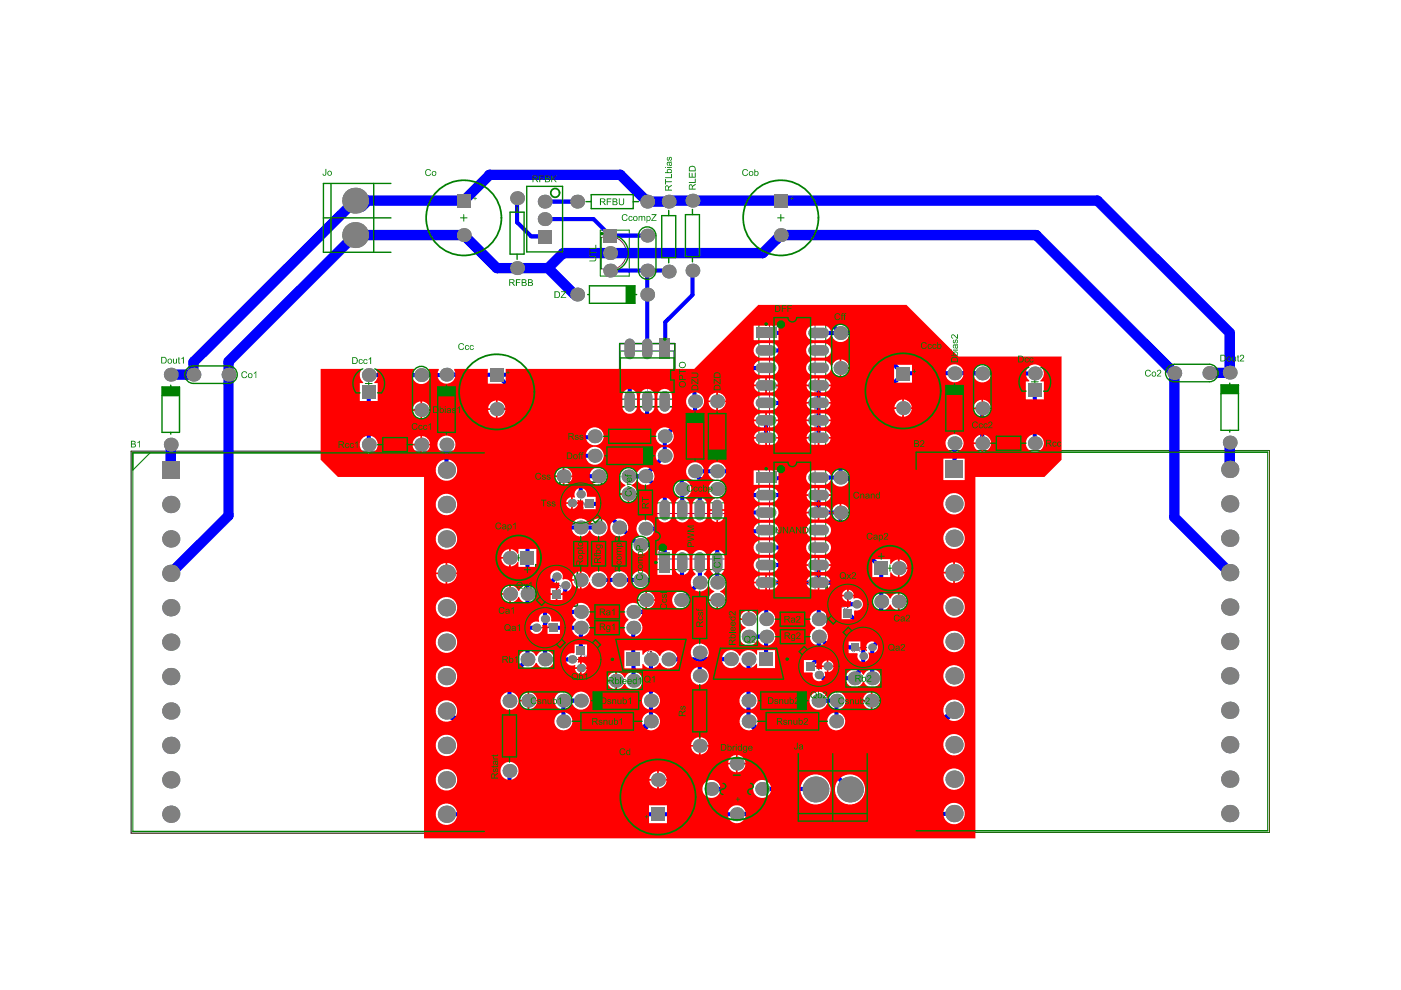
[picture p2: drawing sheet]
<svg xmlns="http://www.w3.org/2000/svg" width="297mm" height="210mm" viewBox="0 0 297 210" stroke-linecap="round" stroke-linejoin="round" font-family="sans-serif">
<g fill="none" stroke="#000" stroke-width=".21">
<path d="M136.5 79.5h1.5M137.2 78.8v1.5M27.8 95.7h75.3v81h-75.3zM193.9 95.5h75.2v81h-75.2zM122.4 106.7h1.4M123.1 105.9v1.5M114.8 133.1h1.5M115.6 132.4v1.4M117.3 124.1h1.4M118 123.4v1.4M122.4 139.8h1.5M123.1 139.1v1.4"/>
<path d="M137.3 138.8h1.4M138 138.1v1.5M158.7 140v1.4M179 128.1h1.5M179.8 127.4v1.5M182.3 137.2h1.5M183 136.5v1.5M158 140.7h1.4M172.9 141.3h1.4M173.6 140.5v1.5"/>
</g>
<g fill="none" stroke="#008000" stroke-width=".21">
<path d="M97.6 46.2h1.4M98.3 45.5v1.4M127.3 48.8h6.1v9.7h-6.1zM128.6 53.7h1.5M129.4 52.9v1.5M164.9 46.2h1.3M165.5 45.5v1.4M160.9 67h14.2v29.4h-14.2zM28.2 96h74.5v80.3h-74.5zM31.8 96l-3.6 3.7M77.5 81.3h1.4M78.2 80.6v1.4"/>
<path d="M104.6 83.1h1.4M105.3 82.4v1.4M160.9 97.6h14.2v29.5h-14.2zM167.3 81.7h1.4M168 81v1.4M190.8 82.9h1.4M191.5 82.2v1.4M194.2 95.9h74.6v80.2h-74.6zM197.9 95.9l-3.7 3.6M218.7 81h1.4M219.4 80.2v1.5M109.3 118.3h1.4"/>
<path d="M110 117.6v1.4M138.7 106.6h15.6v14.2h-15.6zM145.8 113.7h1.4M146.5 113v1.4M167.3 112.4h1.4M168 111.7v1.4M188.7 119.8v1.4M188 120.5h1.4M138.8 169h1.4M139.5 168.3v1.4"/>
</g>
<g fill="none" stroke="#800080" stroke-width=".21">
<path d="M129.1 50.1a3.5 3.5 0 0 1 3.7 3.6 3.5 3.5 0 0 1-3.7 3.5M129.1 50.1l-1.7 .2v6.7l1.7 .2M129.1 50.1v-.6h.5v.7M129.6 57.2v.6h-.5v-.6M163.2 67.3h9.6v28.8h-9.6zM163.2 98h9.6v28.8h-9.6zM139.1 108.9h14.8v9.6h-14.8z"/>
<circle cx="164.5" cy="68.6" r=".73"/>
<circle cx="164.5" cy="99.3" r=".73"/>
<circle cx="140.4" cy="117.2" r=".73"/>
</g>
<path d="M131.4 72.8h11.7v13.4h-11.7zM113.6 119.7h8.8v8.8h-8.8zM118.7 102.2h8.8v8.9h-8.8zM111.1 128.7h8.9v8.8h-8.9zM118.7 135.4h8.9v8.8h-8.9zM130.3 135.3h15.5v7h-15.5zM151 137.2h15.4v7h-15.4zM169.2 136.9h8.8v8.8h-8.8zM175.4 123.7h8.8v8.8h-8.8zM178.6 132.8h8.8v8.9h-8.8z" fill="none" stroke="#800080" stroke-width=".29"/>
<g fill="#800080">
<path d="M178.2 128.2l.3 .3 .3-.3-.3 .4 .3 .3-.3-.2-.3 .2 .2-.3z"/>
<path d="M177.5 128.2h.6l-.2 .4a.26 .26 0 0 0-.3 .2 .26 .26 0 0 0 .2 .3l.3-.2-.1 .2h-.3l-.2-.3 .4-.5h-.4z"/>
<path d="M117.4 132.3l.3-.2v.9h-.1v-.7l-.2 .1z"/>
<path d="M123.1 107h.8l.1-.3v.7l-.1-.3h-.8z"/>
<path d="M123.1 107.6l.2-.1-.1 .4 .2-.1a.23 .23 0 0 1 .2-.3 .23 .23 0 0 1 .3 .2 .23 .23 0 0 1-.2 .3v-.4l-.2 .2a.22 .22 0 0 1-.3 .2 .22 .22 0 0 1-.1-.4z"/>
<path d="M123.1 108.2l.2-.1-.1 .4 .1 .1 .1-.4h.3l.1 .2-.1 .3h-.1l.1-.4-.2 .1a.25 .25 0 0 1-.3 .3 .25 .25 0 0 1-.1-.5z"/>
<path d="M172.6 139l.3-.1 .5 .5v-.5h.1v.7l-.4-.4a.21 .21 0 0 0-.2-.2 .21 .21 0 0 0-.2 .2 .21 .21 0 0 0 .2 .2 .22 .22 0 0 1-.3-.1 .22 .22 0 0 1 0-.3z"/>
<path d="M125 139l.3-.2v1h-.1v-.8l-.2 .2z"/>
<path d="M118.1 125.1l.3 .2 .3-.2-.2 .3 .2 .3-.3-.2-.3 .2 .2-.3z"/>
<path d="M118.1 126.1h.7l-.1-.1 .1-.1 .2 .3h-.9z"/>
<path d="M180.7 137.3h.6l-.4 .5a.19 .19 0 0 0 0 .3 .19 .19 0 0 0 .3-.1h.1l-.2 .3-.4-.1v-.4l.4-.3h-.4z"/>
<path d="M137.2 81.7h.8l.1-.3v.7l-.1-.3h-.8z"/>
<path d="M137.3 137.4h.9v.1h-.7l.1 .2h-.1z"/>
<path d="M158.5 141.8l.5 .4a.19 .19 0 0 0 .3-.1 .19 .19 0 0 0-.2-.2 .25 .25 0 0 1 .3 .2 .25 .25 0 0 1-.3 .2l-.5-.4-.1 .4z"/>
<path d="M179.1 128.4l-.1 .5 .3 .2 .2-.1 .1-.6zM178.9 128.1l.7 .2 .1 .1 .1 .4-.3 .3h-.4l-.2-.2v-.4l.1-.2z"/>
<path d="M115.7 132.3v.5l.4 .1h-.1a.33 .33 0 0 0 .3-.5 .33 .33 0 0 0-.6-.1zM115.7 132.2l.4-.1 .3 .2v.8l-.8-.2-.1-.5z"/>
<path d="M116.7 132.8a.16 .16 0 0 0 .2 .2 .16 .16 0 0 0 .1-.3zM116.6 132.4h.5l.1 .6h-.2a.25 .25 0 0 1-.4 0 .25 .25 0 0 1 0-.3 .25 .25 0 0 1 .4-.1v-.2l-.5 .2z"/>
<path d="M172.7 140.7v.3l.3 .2 .3-.1 .1-.2-.2-.4zM172.6 140.6l.3-.2 .5 .1 .2-.1-.1 .7-.3 .2-.4-.1-.2-.3z"/>
<path d="M173 139.8v.3a.23 .23 0 0 0 .4 0 .23 .23 0 0 0-.1-.4 .23 .23 0 0 0-.3 .1zM172.9 139.8l.5-.1 .1 .5h-.9l.3-.1z"/>
<path d="M123.3 139v.5l.3 .2 .1-.1-.1-.1 .2 .1 .1-.6-.3-.1zM123.3 138.9l.3-.1 .3 .2 .1 .8-.8-.2-.1-.4z"/>
<path d="M124.3 139.4a.23 .23 0 0 0 .4 0 .23 .23 0 0 0-.4 0zM124.2 138.8l.1 .4 .2-.2 .2 .2-.1 .6h-.4z"/>
<path d="M118.2 124.4l-.1 .3 .2-.1-.1 .2 .2 .1 .5-.2v-.3l-.2-.1zM118.1 124.4l.3-.3 .4 .1 .2 .5-.4 .3-.5-.1v.1z"/>
<path d="M182.3 137.5v.6l.4 .1 .2-.2-.1-.4-.2-.2-.2 .1 .1 .1zM182.1 137.3l.8 .1 .1 .3-.1 .5-.4 .1-.3-.2z"/>
<path d="M181.5 137.5v.2l.3-.1 .1-.1zM181.4 137.3h.3a.21 .21 0 0 1 .3 .2 .21 .21 0 0 1-.3 .2h-.2l.1 .2h.4l-.5 .1z"/>
<path d="M137.3 80a.4 .4 0 0 0 .8 0 .4 .4 0 0 0-.8 0zM137.2 80a.5 .5 0 0 1 1 0 .5 .5 0 0 1-1 0z"/>
<path d="M137.7 80.7v.4l.3 .1v-.5zM137.2 80.6h.9v.5l-.1 .2a.27 .27 0 0 1-.3 0 .27 .27 0 0 1-.1-.3v-.3h-.4z"/>
<path d="M137.4 82.7a.36 .36 0 0 0 .7 0 .36 .36 0 0 0-.7 0zM137.2 82.7a.5 .5 0 0 1 1 0 .5 .5 0 0 1-1 0z"/>
<path d="M137.4 138.2v.3l.2 .2 .4-.1 .1-.3-.2 .1a.23 .23 0 0 0-.1-.4 .23 .23 0 0 0-.3 .2zM137.3 138.2l.3-.2 .5 .1 .2-.1-.2 .7-.3 .2-.4-.1z"/>
<path d="M158.6 141v.3l.1-.1-.1 .2 .4 .1a.36 .36 0 0 0 .2-.6 .36 .36 0 0 0-.6 .1zM158.5 141l.2-.2h.5l.2 .5-.4 .3-.4-.1-.1 .1z"/>
</g>
<path d="M131.4 72.8h11.7v13.4h-11.7zM113.6 119.7h8.8v8.8h-8.8zM118.7 102.2h8.8v8.9h-8.8zM111.1 128.7h8.9v8.8h-8.9zM118.7 135.4h8.9v8.8h-8.9zM130.3 135.3h15.5v7h-15.5zM151 137.2h15.4v7h-15.4zM169.2 136.9h8.8v8.8h-8.8zM175.4 123.7h8.8v8.8h-8.8zM178.6 132.8h8.8v8.9h-8.8z" fill="none" stroke="#008000" stroke-width=".29"/>
<path d="M131.5 74.4h11.4v10.2h-11.4zM130.4 135.5h15.2v6.7h-15.2zM151.1 137.4h15.2v6.7h-15.2z" fill="none" stroke="#008080" stroke-width=".29"/>
<g fill="none" stroke="#008080" stroke-width=".22">
<circle cx="123.1" cy="106.7" r="4.3"/>
<circle cx="115.6" cy="133.1" r="4.3"/>
<circle cx="118" cy="124.1" r="4.3"/>
<circle cx="123.2" cy="139.8" r="4.3"/>
<circle cx="179.8" cy="128.1" r="4.3"/>
<circle cx="183" cy="137.2" r="4.3"/>
<circle cx="173.6" cy="141.3" r="4.3"/>
</g>
<path d="M127.9 53.2v.9l.2 .2h.3l.2-.2v-.9M129 53.2h.7M129.4 53.2v1.1M130.1 53.2v1.1h.8" fill="none" stroke="#800080" stroke-width=".21"/>
<g fill="#800080">
<path d="M163.5 112h.1v.7l.2 .3h.4v-1h.2v.9l-.2 .2h-.5l-.2-.1z"/>
<path d="M164.6 112h.2l.6 .9v-.9h.1v1.1h-.1l-.6-.8v.8h-.2z"/>
<path d="M166.8 112h.2l.5 .9v-.9h.2v1.1h-.2l-.5-.8v.8h-.2z"/>
<path d="M164.6 81.3h.8v.2h-.6v.3h.5v.2h-.5v.5h-.2z"/>
<path d="M165.6 81.3h.8v.2h-.6v.3h.5v.2h-.5v.5h-.2z"/>
<path d="M146.3 113.9l.9 .3v.1l-.8 .2 .8 .3v.1l-.9 .2 .8-.3-.8-.2v-.1l.8-.3-.8-.1z"/>
<path d="M146.3 112.9h.9v.1h-.8l.8 .3v.1l-.8 .3h.8v.1h-.9v-.2l.8-.2-.8-.3z"/>
<path d="M166.1 112.2l-.1 .5h.4zM166.1 112h.1l.5 1.1h-.2l-.1-.3h-.5l-.1 .3h-.1z"/>
<path d="M168.1 112.2v.8h.5l.1-.7-.2-.1zM168 112h.5l.3 .2 .1 .5-.2 .4h-.7z"/>
<path d="M163.6 81.5v.8h.5l.2-.2-.1-.5zM163.5 81.3l.9 .2v.6l-.2 .3-.7 .1z"/>
<path d="M146.4 115.4v.4h.3v-.4zM146.3 115.3l.4-.1 .1 .6h.4v.2h-.9z"/>
</g>
<g fill="none" stroke="#00f" stroke-width=".88">
<path d="M115.5 46.5h10.4l3.5 3.5M115.5 42.8h6.9M146.8 57.4v5.1l-5.8 5.8v5.6M162.4 70.6h6.7l.5 .5v46.2l-2.5 2.5h-4.7M162.4 78h.1M162.4 74.3h4.1l.5 .5v25.5l-1.1 1.1h-3.4l-.1-.1M163.9 78h-7.1l-.5 .5v19.5l-1.9 1.9M176.7 70.6h1.5l-4.7-4.6h-12.7l-13.5 13.5M179.7 70.6h3.1l8.7 8.6-13.3 13.3v8.8M94.7 94.3v5.4M111.8 85.9v47.2M140.9 92.5v4.1l-4.1 4.1v.3"/>
<path d="M152 99.9h2.4M154.4 99.9l5 5.1h6.3l.6 .5v10.1l-.5 .5h-3.4M162.4 89.1v3.7M167 84.9l-.5 .5h-4.1M173.6 81.7v11.1M125 106.7l.2 .1h1.4l4.7 4.7v.3M131.5 111.7l3.9 3.9h4.8M136.8 101l4.1 4.1M136.8 101h-3.6M148.4 119.3v4.2l-3.8 3.7h-.2M152.1 119.3v4.2M162.4 112.4l-.2 .2h-2.6l-1.1 1.1v11.4l4 4v2.2"/>
<path d="M163.9 108.7h-5.7l-2.3 2.3v17.3l-1.5 1.4h-20.1M173.6 105v3.7h4.6v13.8l-1 1h-14.8M173.6 119.8v3.7M179.7 101.3l2.6 2.6v12.1l4.5 4.5M111.8 133.1h1.9M111.8 133.1h.1M117.4 133.1h5.7v4.8M118 122.3l-2.4 2.4v15.1h5.7M119.9 124.1v5.1l.5 .5h2.8M158.7 135h3.8M179.8 130l3.2 3.2v8.2l-1.8 1.9v.5h-6.6l-.7-.7h-.3M181.2 137.2h-5.3l-2.3-2.2v4.4l-1.8 1.9"/>
<path d="M181.6 128.1h-6.9l-1.1 1.1v2.1M186.6 121.3l.2 .2v13.8l-1.9 1.9v5.9"/>
</g>
<path d="M75.3 42.5l-34.3 34.3v2.6M141.8 42.8h-4.6l-5.7-5.7h-27.7l-5.5 5.4h-20.3l-1.4 1.4M141.8 42.5h90.9l28 28.1M249 79.1l-29.3-29.3h-54.2l-3.8 3.9h-42.3l-3.2 3.1h-10.9l-7-7h-23l-26.9 26.9v32.6" fill="none" stroke="#00f" stroke-width="2.2"/>
<circle cx="165.5" cy="42.5" r="1.1" fill="#00f"/>
<g fill="none" stroke="#00f" stroke-width=".88">
<path d="M109.6 42v5.1l3 3h2.9M115.6 42.6l-.1 .1M121.8 42.5l-.1 .1M129.4 57.4h10.9M129.4 50h7.8M137.2 58.5v15.5M78.2 79.5h69.1l.1 14.3-2.8 2.8v11.5M105.3 79.4l6.5 6.5M141 73.9l-.1 .1M173.6 70.6h4.6M178.2 70.6h.1M208 79.1l-16.5 .1"/>
<path d="M208.3 79.2h11.1M78.2 83.1v11.2M126.1 92.5l-.2 .2h-2.3l-.5 .5v11.6M126.1 96.6l-3 .1M133.5 85.1v-3.1l.6-.7h9.1l.7 .8v7.4l-3 3M137.2 85.1v3l-1.3 1.3h-17.4l-3 2.9v15.7l3.9 3.8h7.5M148.4 85.1h.1M152 99.9h-4.6v.6l1 1v6.6M202.4 94l-.1 5.5M208.3 86.6v7.4M219.4 82.8v11.2M123.1 100.7l.2 .3h3.6"/>
<path d="M136.8 112.1h11.5l3.8 3.8v3.4M140.2 115.6l.7 .7v3M140.9 105.1v3M144.6 119.3v2.7l-1 1h-16.7M173.6 101.3h4.6M111.8 133.1h.1M111.8 139.8l-3.8 3.8v5M111.8 133.1v6.7M115.6 133.1h.1M134.3 133.1v6.7M134.3 139.8h.1M134.3 139.8v4.5"/>
<path d="M138 139.8v7M148.4 138.1v5.2M155 139.8h-13.3M158.7 139.8v13.1M162.5 135l-.1 4.8M123.2 148.6h-3.7v4.3M138 148.6v4.3M173.5 148.6h3.9l-.1 4.3M94.7 172.6h44.7l.1 .2M108 163.4v9.1l.2 .1M150.8 167.3h5.1l4.5-4.5h15.2l4.6 4.6M161.6 167.3h11.3"/>
<path d="M202.3 172.5h.1M202.3 172.5l-62.8 .1"/>
</g>
<path d="M116.2 56.8l5.6 5.7M36.2 79.4h4.8M249 79.1v30.6l11.7 11.7M260.7 70.6v8.4l-4.3 .1M36.2 94.3v5.4M260.7 93.8v5.7M48.4 109.3l-12.2 12.3" fill="none" stroke="#00f" stroke-width="2.2"/>
<path d="M94.7 150.7l5 5h35.5l2.8-2.8M202.3 150.6l-5.3 5.3h-35.3l-3-3" fill="none" stroke="#00f" stroke-width="1.3"/>
<g fill="#808080">
<circle cx="36.2" cy="172.6" r="1.83"/>
<circle cx="94.7" cy="172.6" r="1.83"/>
<circle cx="36.2" cy="165.3" r="1.83"/>
<circle cx="94.7" cy="165.3" r="1.83"/>
<circle cx="108" cy="163.4" r="1.46"/>
<circle cx="36.2" cy="158" r="1.83"/>
<circle cx="94.7" cy="158" r="1.83"/>
<circle cx="36.2" cy="150.7" r="1.83"/>
<circle cx="94.7" cy="150.7" r="1.83"/>
<circle cx="108" cy="148.6" r="1.46"/>
<circle cx="112" cy="148.6" r="1.46"/>
<circle cx="36.2" cy="143.5" r="1.83"/>
<circle cx="94.7" cy="143.5" r="1.83"/>
<circle cx="111.8" cy="139.8" r="1.46"/>
<circle cx="115.6" cy="139.8" r="1.46"/>
<circle cx="36.2" cy="136.2" r="1.83"/>
<circle cx="94.7" cy="136.2" r="1.83"/>
<circle cx="113.7" cy="133.1" r=".88"/>
<circle cx="115.6" cy="131.2" r=".88"/>
<circle cx="36.2" cy="128.9" r="1.83"/>
<circle cx="94.7" cy="128.9" r="1.83"/>
<circle cx="108.1" cy="125.9" r="1.46"/>
<circle cx="111.9" cy="125.9" r="1.46"/>
<circle cx="118" cy="122.3" r=".88"/>
<circle cx="36.2" cy="121.6" r="1.83"/>
<circle cx="94.7" cy="121.6" r="1.83"/>
<circle cx="108.1" cy="118.3" r="1.46"/>
<circle cx="36.2" cy="114.3" r="1.83"/>
<circle cx="94.7" cy="114.3" r="1.83"/>
<circle cx="139.5" cy="165.3" r="1.46"/>
<circle cx="119.5" cy="152.9" r="1.46"/>
<circle cx="138" cy="152.9" r="1.46"/>
<circle cx="119.5" cy="148.6" r="1.46"/>
<circle cx="123.2" cy="148.6" r="1.46"/>
<circle cx="138" cy="148.6" r="1.46"/>
<circle cx="130.6" cy="144.3" r="1.46"/>
<circle cx="134.3" cy="144.3" r="1.46"/>
<circle cx="123.1" cy="141.7" r=".88"/>
<circle cx="121.3" cy="139.8" r=".88"/>
<circle cx="138" cy="139.8" r="1.46"/>
<circle cx="141.7" cy="139.8" r="1.46"/>
<circle cx="123.1" cy="133.1" r="1.46"/>
<circle cx="134.3" cy="133.1" r="1.46"/>
<circle cx="134.3" cy="129.7" r="1.46"/>
<circle cx="123.2" cy="129.7" r="1.46"/>
<circle cx="137" cy="127.2" r="1.46"/>
<circle cx="144.4" cy="127.2" r="1.46"/>
<circle cx="119.9" cy="124.1" r=".88"/>
<circle cx="123.1" cy="123" r="1.46"/>
<circle cx="135.8" cy="123" r="1.46"/>
<circle cx="126.9" cy="123" r="1.46"/>
<circle cx="131.3" cy="123" r="1.46"/>
</g>
<g fill="#808080">
<path d="M116.5 132.2h1.8v1.8h-1.8z" fill-rule="evenodd"/>
<path d="M117.1 125.1h1.8v1.7h-1.8z" fill-rule="evenodd"/>
<path d="M110.4 116.8h2.9v2.9h-2.9z" fill-rule="evenodd"/>
<path d="M138 171.2h3v2.9h-3z" fill-rule="evenodd"/>
<path d="M132.8 138.3h2.9v3h-2.9z" fill-rule="evenodd"/>
<path d="M122.3 137.1h1.7v1.7h-1.7z" fill-rule="evenodd"/>
</g>
<path d="M144.6 118.2v2.2" fill="none" stroke="#808080" stroke-width="2.2"/>
<g fill="#808080">
<path d="M139.8 117.1h2.2v4.3h-2.2z" fill-rule="evenodd"/>
<path d="M34.4 97.8h3.6v3.7h-3.6z" fill-rule="evenodd"/>
<path d="M76.7 81.7h2.9v2.9h-2.9z" fill-rule="evenodd"/>
<path d="M103.9 78h2.9v2.9h-2.9z" fill-rule="evenodd"/>
<path d="M114 48.7h2.9v2.9h-2.9z" fill-rule="evenodd"/>
<path d="M96.9 41.1h2.9v2.9h-2.9z" fill-rule="evenodd"/>
</g>
<g fill="#808080">
<circle cx="135.8" cy="115.6" r="1.46"/>
<circle cx="136.8" cy="112.1" r="1.46"/>
<circle cx="131.3" cy="111.8" r="1.46"/>
<circle cx="126.9" cy="111.8" r="1.46"/>
<circle cx="36.2" cy="107" r="1.83"/>
<circle cx="94.7" cy="107" r="1.83"/>
<circle cx="121.3" cy="106.7" r=".88"/>
<circle cx="123.1" cy="104.8" r=".88"/>
<circle cx="119.5" cy="101" r="1.46"/>
<circle cx="94.7" cy="99.7" r="1.83"/>
<circle cx="36.2" cy="94.3" r="1.46"/>
<circle cx="94.7" cy="94.3" r="1.46"/>
<circle cx="78.2" cy="94.3" r="1.46"/>
<circle cx="89.3" cy="94.3" r="1.46"/>
<circle cx="89.3" cy="86.9" r="1.46"/>
<circle cx="105.3" cy="86.7" r="1.46"/>
<circle cx="78.2" cy="79.5" r="1.46"/>
<circle cx="89.3" cy="79.5" r="1.46"/>
<circle cx="94.7" cy="79.4" r="1.46"/>
<circle cx="41" cy="79.4" r="1.46"/>
<circle cx="36.2" cy="79.4" r="1.46"/>
<circle cx="48.4" cy="79.4" r="1.46"/>
<circle cx="122.4" cy="62.5" r="1.46"/>
<circle cx="109.6" cy="56.8" r="1.46"/>
<circle cx="98.3" cy="49.8" r="1.46"/>
<circle cx="75.3" cy="49.8" r="2.74"/>
<circle cx="115.5" cy="46.5" r="1.46"/>
<circle cx="122.4" cy="42.8" r="1.46"/>
<circle cx="115.5" cy="42.8" r="1.46"/>
<circle cx="75.3" cy="42.5" r="2.74"/>
<circle cx="109.6" cy="42" r="1.46"/>
<circle cx="123.1" cy="111.8" r="1.46"/>
</g>
<path d="M140.9 107v2.2M144.6 107v2.2" fill="none" stroke="#808080" stroke-width="2.2"/>
<path d="M124.1 105.8h1.7v1.7h-1.7z" fill-rule="evenodd" fill="#808080"/>
<g fill="#808080">
<circle cx="133.2" cy="104.7" r="1.46"/>
<circle cx="144.6" cy="103.7" r="1.46"/>
<circle cx="133.2" cy="101" r="1.46"/>
<circle cx="136.8" cy="101" r="1.46"/>
<circle cx="126.9" cy="101" r="1.46"/>
<circle cx="147.4" cy="99.9" r="1.46"/>
<circle cx="126.1" cy="96.6" r="1.46"/>
<circle cx="140.9" cy="96.6" r="1.46"/>
<circle cx="140.9" cy="92.5" r="1.46"/>
<circle cx="126.1" cy="92.5" r="1.46"/>
</g>
<path d="M133.5 84v2.2M137.2 84v2.2M140.9 84v2.2" fill="none" stroke="#808080" stroke-width="2.2"/>
<circle cx="147.4" cy="85.1" r="1.46" fill="#808080"/>
<path d="M133.5 72.9v2.2M137.2 72.9v2.2" fill="none" stroke="#808080" stroke-width="2.2"/>
<g fill="#808080">
<path d="M139.8 71.8h2.2v4.4h-2.2z" fill-rule="evenodd"/>
<path d="M127.9 48.5h2.9v2.9h-2.9z" fill-rule="evenodd"/>
<path d="M170.9 140.4h1.7v1.7h-1.7z" fill-rule="evenodd"/>
<path d="M161 138.3h2.9v2.9h-2.9z" fill-rule="evenodd"/>
</g>
<g fill="#808080">
<circle cx="137.2" cy="62.5" r="1.46"/>
<circle cx="141.8" cy="57.6" r="1.46"/>
<circle cx="129.4" cy="57.4" r="1.46"/>
<circle cx="137.2" cy="57.4" r="1.46"/>
<circle cx="146.8" cy="57.4" r="1.46"/>
<circle cx="129.4" cy="53.7" r="1.46"/>
<circle cx="137.2" cy="50" r="1.46"/>
<circle cx="137.2" cy="42.8" r="1.46"/>
<circle cx="141.8" cy="42.8" r="1.46"/>
<circle cx="146.8" cy="42.5" r="1.46"/>
<circle cx="156.2" cy="172.6" r="1.46"/>
<circle cx="172.9" cy="167.4" r="2.74"/>
<circle cx="161.6" cy="167.3" r="1.46"/>
<circle cx="150.8" cy="167.3" r="1.46"/>
<circle cx="156.2" cy="161.9" r="1.46"/>
<circle cx="148.4" cy="158.1" r="1.46"/>
<circle cx="158.7" cy="152.9" r="1.46"/>
<circle cx="158.7" cy="148.6" r="1.46"/>
<circle cx="173.5" cy="148.6" r="1.46"/>
<circle cx="148.4" cy="143.3" r="1.46"/>
<circle cx="173.6" cy="143.1" r=".88"/>
<circle cx="175.5" cy="141.3" r=".88"/>
<circle cx="155" cy="139.8" r="1.46"/>
<circle cx="158.7" cy="139.8" r="1.46"/>
<circle cx="148.4" cy="138.3" r="1.46"/>
<circle cx="162.5" cy="135" r="1.46"/>
<circle cx="158.7" cy="135" r="1.46"/>
<circle cx="173.6" cy="135" r="1.46"/>
<circle cx="158.7" cy="131.3" r="1.46"/>
<circle cx="162.5" cy="131.3" r="1.46"/>
<circle cx="173.6" cy="131.3" r="1.46"/>
<circle cx="152.1" cy="127.2" r="1.46"/>
<circle cx="152.1" cy="123.5" r="1.46"/>
<circle cx="148.4" cy="123.5" r="1.46"/>
</g>
<path d="M148.4 118.2v2.2M152.1 118.2v2.2M161.3 119.8h2.2M172.5 119.8h2.1M161.3 123.5h2.2M172.5 123.5h2.1" fill="none" stroke="#808080" stroke-width="2.2"/>
<g fill="#808080">
<circle cx="260.7" cy="172.5" r="1.83"/>
<circle cx="202.3" cy="172.5" r="1.83"/>
<circle cx="180.2" cy="167.4" r="2.74"/>
<circle cx="202.3" cy="165.2" r="1.83"/>
<circle cx="260.7" cy="165.2" r="1.83"/>
<circle cx="202.3" cy="157.9" r="1.83"/>
<circle cx="260.7" cy="157.9" r="1.83"/>
<circle cx="177.3" cy="152.9" r="1.46"/>
<circle cx="202.3" cy="150.6" r="1.83"/>
<circle cx="260.7" cy="150.6" r="1.83"/>
<circle cx="177.4" cy="148.6" r="1.46"/>
<circle cx="184.8" cy="148.6" r="1.46"/>
<circle cx="181.2" cy="143.8" r="1.46"/>
<circle cx="184.9" cy="143.8" r="1.46"/>
<circle cx="260.7" cy="143.3" r="1.83"/>
<circle cx="202.3" cy="143.3" r="1.83"/>
<circle cx="183" cy="139.1" r=".8"/>
<circle cx="184.9" cy="137.2" r=".8"/>
<circle cx="260.7" cy="136" r="1.83"/>
<circle cx="202.3" cy="136" r="1.83"/>
<circle cx="202.3" cy="128.7" r="1.83"/>
<circle cx="260.7" cy="128.7" r="1.83"/>
<circle cx="181.6" cy="128.1" r=".88"/>
<circle cx="190.6" cy="127.5" r="1.46"/>
<circle cx="186.8" cy="127.5" r="1.46"/>
<circle cx="179.8" cy="126.3" r=".88"/>
<circle cx="202.3" cy="121.4" r="1.83"/>
<circle cx="260.7" cy="121.4" r="1.83"/>
<circle cx="190.6" cy="120.5" r="1.46"/>
</g>
<g fill="#808080">
<path d="M180.4 136.4h1.6v1.7h-1.6z" fill-rule="evenodd"/>
<path d="M178.9 129.1h1.7v1.8h-1.7z" fill-rule="evenodd"/>
<path d="M185.4 119h2.9v2.9h-2.9z" fill-rule="evenodd"/>
</g>
<path d="M148.4 107v2.2M152.1 107v2.2M161.3 116.1h2.2M161.3 112.4h2.2M161.3 108.7h2.2M161.3 105h2.2M172.5 116.1h2.1M172.5 112.4h2.1M172.5 108.7h2.1M172.5 105h2.1" fill="none" stroke="#808080" stroke-width="2.2"/>
<circle cx="152.1" cy="103.7" r="1.46" fill="#808080"/>
<path d="M160.2 100.2h4.4v2.2h-4.4z" fill-rule="evenodd" fill="#808080"/>
<path d="M172.5 101.3h2.1" fill="none" stroke="#808080" stroke-width="2.2"/>
<circle cx="152" cy="99.9" r="1.46" fill="#808080"/>
<path d="M161.3 92.8h2.2M161.3 89.1h2.2M161.3 85.4h2.2M172.5 92.8h2.1M172.5 89.1h2.1M172.5 85.4h2.1" fill="none" stroke="#808080" stroke-width="2.2"/>
<circle cx="152" cy="85.1" r="1.46" fill="#808080"/>
<path d="M161.3 78h2.2M161.3 74.3h2.2M172.5 78h2.1M172.5 74.3h2.1M161.3 81.7h2.2M172.5 81.7h2.1" fill="none" stroke="#808080" stroke-width="2.2"/>
<path d="M160.2 69.5h4.4v2.2h-4.4z" fill-rule="evenodd" fill="#808080"/>
<path d="M172.5 70.6h2.1" fill="none" stroke="#808080" stroke-width="2.2"/>
<g fill="#808080">
<circle cx="165.5" cy="49.8" r="1.46"/>
<circle cx="202.3" cy="114.1" r="1.83"/>
<circle cx="260.7" cy="114.1" r="1.83"/>
<circle cx="178.2" cy="108.7" r="1.46"/>
<circle cx="202.3" cy="106.8" r="1.83"/>
<circle cx="260.7" cy="106.8" r="1.83"/>
<circle cx="178.2" cy="101.3" r="1.46"/>
<circle cx="260.7" cy="99.5" r="1.83"/>
<circle cx="208.3" cy="94" r="1.46"/>
<circle cx="202.4" cy="94" r="1.46"/>
<circle cx="219.4" cy="94" r="1.46"/>
<circle cx="260.7" cy="93.8" r="1.46"/>
<circle cx="208.3" cy="86.6" r="1.46"/>
<circle cx="191.5" cy="86.5" r="1.46"/>
<circle cx="219.4" cy="79.2" r="1.46"/>
<circle cx="208.3" cy="79.2" r="1.46"/>
<circle cx="202.4" cy="79.1" r="1.46"/>
<circle cx="256.4" cy="79.1" r="1.46"/>
<circle cx="249" cy="79.1" r="1.46"/>
<circle cx="260.7" cy="79" r="1.46"/>
<circle cx="178.2" cy="78" r="1.46"/>
<circle cx="178.2" cy="70.6" r="1.46"/>
</g>
<g fill="#808080">
<path d="M164.1 41.1h2.9v2.9h-2.9z" fill-rule="evenodd"/>
<path d="M200.4 97.7h3.7v3.6h-3.7z" fill-rule="evenodd"/>
<path d="M217.9 81.3h3v2.9h-3z" fill-rule="evenodd"/>
<path d="M190 77.8h2.9v2.9h-2.9z" fill-rule="evenodd"/>
</g>
<path d="M68 78.2h8.6v.2a1.96 1.96 0 0 0 .4 2.7v.1h-.7v3.8h3.8v-3.8h-.7v-.2a1.9 1.9 0 0 0 .3-2.6l.1-.2h7.9l.1 .2a1.91 1.91 0 0 0 .2 2.5 1.91 1.91 0 0 0 2.6 0 1.91 1.91 0 0 0 .3-2.5v-.2h2.1l.1 .2a1.91 1.91 0 0 0 1.6 3 1.91 1.91 0 0 0 1.5-3l.2-.2h7v3.1h3.8v-3.1h40l13.6-13.6h31.4l11 11h21.9v21.9l-3.7 3.6h-14.6v76.6h-116.9v-76.6h-18.3l-3.6-3.6zM171.4 69.5a1.55 1.55 0 0 0-.4 1.7 1.55 1.55 0 0 0 1.5 .9h2.1a1.58 1.58 0 0 0 1.6-1.1h.1a1.91 1.91 0 0 0 3 1.2 1.91 1.91 0 0 0 0-3.2 1.91 1.91 0 0 0-3 1.2h-.2a1.55 1.55 0 0 0-1.5-1.2l-2.5 .1zM159.8 69.1v3h5.2v-3zM171.4 73.2a1.55 1.55 0 0 0-.4 1.7 1.55 1.55 0 0 0 1.5 .9h2.1a1.55 1.55 0 0 0 1.6-1.5 1.55 1.55 0 0 0-1.6-1.5h-2.5zM160.2 73.2a1.55 1.55 0 0 0-.3 1.7 1.55 1.55 0 0 0 1.4 .9h2.2a1.55 1.55 0 0 0 1.6-1.5 1.55 1.55 0 0 0-1.6-1.5h-2.6zM178.4 76.2v1.6h1.6a1.83 1.83 0 0 0-1.6-1.6zM171.4 76.9a1.55 1.55 0 0 0-.4 1.7 1.55 1.55 0 0 0 1.5 .9h2.1a1.53 1.53 0 0 0 1.6-1.4h.2a1.8 1.8 0 0 0 1.6 1.8v-3.7a1.82 1.82 0 0 0-1.6 1.7h-.2a1.53 1.53 0 0 0-1.6-1.4h-2.5zM160.2 76.9a1.55 1.55 0 0 0-.3 1.7 1.55 1.55 0 0 0 1.4 .9h2.2a1.55 1.55 0 0 0 1.6-1.5 1.55 1.55 0 0 0-1.6-1.5h-2.6zM178.4 78.2v1.7a1.83 1.83 0 0 0 1.6-1.7zM200.5 79.2a1.91 1.91 0 0 0 3.8 0 1.91 1.91 0 0 0-3.8 0zM206.4 79.2a1.91 1.91 0 0 0 3.8 0 1.91 1.91 0 0 0-3.8 0zM189.6 77.3v3.8h3.8v-3.8zM173.7 80.2v1.3h2.4a1.45 1.45 0 0 0-1.5-1.3zM171.4 80.7l-.4 .8h2.4v-1.3a2.15 2.15 0 0 0-2 .5zM162.6 80.2v1.3h2.4a1.45 1.45 0 0 0-1.5-1.3zM160.3 80.7l-.4 .8h2.3v-1.3a2.15 2.15 0 0 0-1.9 .5zM173.7 81.9v1.3a1.76 1.76 0 0 0 2.4-1.3zM171 81.9a1.45 1.45 0 0 0 1.5 1.3h.9v-1.3zM162.6 81.9v1.3a1.76 1.76 0 0 0 2.4-1.3zM159.9 81.9a1.45 1.45 0 0 0 1.4 1.3h.9v-1.3zM217.9 78a1.96 1.96 0 0 0 .3 2.7v.2h-.7v3.8h3.8v-3.8h-.7v-.2a1.93 1.93 0 0 0 .2-2.9 1.93 1.93 0 0 0-2.9 .2zM152.2 83.3v1.6h1.7a1.83 1.83 0 0 0-1.7-1.6zM150.6 84l-.4 .9h1.7v-1.6l-.6 .1zM173.7 83.9v1.3h2.4a1.45 1.45 0 0 0-1.5-1.3zM171.4 84.4l-.4 .8h2.4v-1.3a2.15 2.15 0 0 0-2 .5zM191.6 84.7v1.6h1.7a1.83 1.83 0 0 0-1.7-1.6zM190 85.4l-.4 .9h1.7v-1.6l-.5 .1zM208.5 84.8v1.6h1.6a1.83 1.83 0 0 0-1.6-1.6zM206.8 85.5l-.4 .9h1.7v-1.6l-.5 .1zM105.5 84.9v1.7l1.7-.1a1.83 1.83 0 0 0-1.7-1.6zM103.9 85.6l-.4 1h1.6v-1.7l-.5 .1zM89.5 85.1v1.7l1.7-.1a1.83 1.83 0 0 0-1.7-1.6zM87.9 85.8l-.4 1h1.6v-1.7l-.5 .1zM173.7 85.6v1.3a1.76 1.76 0 0 0 2.4-1.3zM171 85.6a1.45 1.45 0 0 0 1.5 1.3h.9v-1.3zM152.2 85.3l.1 1.6a1.83 1.83 0 0 0 1.6-1.6zM150.2 85.3a1.83 1.83 0 0 0 1.7 1.6v-1.6zM160.2 84.3a1.55 1.55 0 0 0-.3 1.7 1.55 1.55 0 0 0 1.4 1h2.2a1.55 1.55 0 0 0 1.6-1.6 1.55 1.55 0 0 0-1.6-1.5h-2.6zM145.5 85.1a1.91 1.91 0 0 0 3.8 0 1.91 1.91 0 0 0-3.8 0zM139.8 82.9l-.4 .7v2.6a1.55 1.55 0 0 0 1.5 1.5 1.55 1.55 0 0 0 1.6-1.5v-2.2a1.55 1.55 0 0 0-1-1.4 1.55 1.55 0 0 0-1.7 .3zM136.1 82.9l-.4 .7v2.6a1.55 1.55 0 0 0 1.5 1.5 1.55 1.55 0 0 0 1.6-1.5v-2.2a1.55 1.55 0 0 0-1-1.4 1.55 1.55 0 0 0-1.7 .3zM132.4 82.9l-.4 .7v2.6a1.55 1.55 0 0 0 1.5 1.5 1.55 1.55 0 0 0 1.6-1.5v-2.2a1.55 1.55 0 0 0-1-1.4 1.55 1.55 0 0 0-1.7 .3zM191.6 86.7l.1 1.7a1.83 1.83 0 0 0 1.6-1.7zM189.6 86.7v.1a1.83 1.83 0 0 0 1.7 1.6v-1.7zM208.5 86.8v1.6a1.83 1.83 0 0 0 1.6-1.6zM206.4 86.8a1.83 1.83 0 0 0 1.7 1.6v-1.6zM105.5 86.9l.1 1.7a1.83 1.83 0 0 0 1.6-1.7zM103.5 86.9v.1a1.83 1.83 0 0 0 1.6 1.6v-1.7zM89.5 87.1l.1 1.7a1.83 1.83 0 0 0 1.6-1.7zM87.5 87.1v.1a1.83 1.83 0 0 0 1.6 1.6v-1.7zM173.7 87.6v1.3h2.4a1.45 1.45 0 0 0-1.5-1.3zM171.4 88.1l-.4 .8h2.4v-1.3a2.15 2.15 0 0 0-2 .5zM162.6 87.6v1.3h2.4a1.45 1.45 0 0 0-1.5-1.3zM160.3 88.1l-.4 .8h2.3v-1.3a2.15 2.15 0 0 0-1.9 .5zM173.7 89.3v1.3a1.76 1.76 0 0 0 2.4-1.3zM171 89.3a1.45 1.45 0 0 0 1.5 1.3h.9v-1.3zM162.6 89.3v1.3a1.76 1.76 0 0 0 2.4-1.3zM159.9 89.3a1.45 1.45 0 0 0 1.4 1.3h.9v-1.3zM173.7 91.4v1.2h2.4a1.45 1.45 0 0 0-1.5-1.2zM171.4 91.8l-.4 .8h2.4v-1.2a2.15 2.15 0 0 0-2 .4zM162.6 91.4v1.2h2.4a1.45 1.45 0 0 0-1.5-1.2zM160.3 91.8l-.4 .8h2.3v-1.2a2.15 2.15 0 0 0-1.9 .4zM208.5 92.1v1.7l1.6-.1a1.83 1.83 0 0 0-1.6-1.6zM206.8 92.9l-.4 .9h1.7v-1.7l-.5 .2zM89.5 92.4v1.7l1.7-.1a1.83 1.83 0 0 0-1.7-1.6zM87.9 93.1l-.4 1h1.6v-1.7l-.5 .2zM173.7 93v1.3a1.76 1.76 0 0 0 2.4-1.3zM171 93a1.45 1.45 0 0 0 1.5 1.3h.9v-1.3zM162.6 93v1.3a1.76 1.76 0 0 0 2.4-1.3zM159.9 93a1.45 1.45 0 0 0 1.4 1.3h.9v-1.3zM139 92.5a1.91 1.91 0 0 0 3.8 0 1.91 1.91 0 0 0-3.8 0zM124.2 92.5a1.91 1.91 0 0 0 3.8 0 1.91 1.91 0 0 0-3.8 0zM208.5 94.2v1.6a1.83 1.83 0 0 0 1.6-1.6zM206.4 94.2a1.83 1.83 0 0 0 1.7 1.6v-1.6zM217.5 94a1.91 1.91 0 0 0 3.8 0 1.91 1.91 0 0 0-3.8 0zM200.5 94a1.91 1.91 0 0 0 3.8 0 1.91 1.91 0 0 0-3.8 0zM89.5 94.5l.1 1.6a1.83 1.83 0 0 0 1.6-1.6zM87.5 94.5a1.83 1.83 0 0 0 1.6 1.6v-1.6zM92.7 94.3a1.95 1.95 0 0 0 3.9 0 1.95 1.95 0 0 0-3.9 0zM76.3 94.3a1.91 1.91 0 0 0 3.8 0 1.91 1.91 0 0 0-3.8 0zM139 96.6a1.91 1.91 0 0 0 3.8 0 1.91 1.91 0 0 0-3.8 0zM124.2 96.6a1.91 1.91 0 0 0 3.8 0 1.91 1.91 0 0 0-3.8 0zM131.7 99.8a1.9 1.9 0 0 0 .9 3v.2a1.8 1.8 0 0 0-1.2 1.5h3.7a1.82 1.82 0 0 0-1.2-1.5v-.2l.5-.3 .6-.6h.2a1.91 1.91 0 0 0 2.9 .5 1.91 1.91 0 0 0-.1-2.9 1.91 1.91 0 0 0-2.9 .6h-.2a1.9 1.9 0 0 0-3.2-.3zM119.7 99.1v1.7l1.6-.1a1.83 1.83 0 0 0-1.6-1.6zM118 99.8l-.3 1h1.6v-1.7l-.5 .2zM171.4 100.2a1.55 1.55 0 0 0-.4 1.7 1.55 1.55 0 0 0 1.5 .9h2.1a1.54 1.54 0 0 0 1.5-1.1l.2-.1a1.91 1.91 0 0 0 3 1.3 1.91 1.91 0 0 0 0-3.2 1.91 1.91 0 0 0-3 1.2h-.2a1.55 1.55 0 0 0-1.5-1.2l-2.5 .1zM200 97.3v4.5h4.5v-4.5zM145.5 99.9a1.91 1.91 0 0 0 3.8 0 1.91 1.91 0 0 0-3.8 0zM92.4 99.7a2.27 2.27 0 0 0 4.5 0 2.27 2.27 0 0 0-4.5 0zM159.8 99.7v3.1h5.2v-3.1zM119.7 101.2v1.6a1.83 1.83 0 0 0 1.6-1.6zM117.7 101.2a1.83 1.83 0 0 0 1.6 1.6v-1.6zM125 101a1.91 1.91 0 0 0 3.8 0 1.91 1.91 0 0 0-3.8 0zM150.5 98.8a1.89 1.89 0 0 0 1 2.9v.2a1.79 1.79 0 0 0-1.3 1.6l3.7-.1a1.8 1.8 0 0 0-1.3-1.5v-.2a1.91 1.91 0 0 0 1-2.9 1.91 1.91 0 0 0-3.1 0zM173.7 103.5v1.3h2.4a1.45 1.45 0 0 0-1.5-1.3zM171.4 103.9l-.4 .9h2.4v-1.3a2.15 2.15 0 0 0-2 .4zM122.3 103.8a1.3 1.3 0 0 0-.4 1.6l-.1 .1-.4-.1v1.1h1.1l-.1-.4 .1-.1 1 .1 .2 .1v1.8h2.6v-2.7h-1.8l-.1-.1a1.32 1.32 0 0 0-.5-1.5 1.32 1.32 0 0 0-1.6 .1zM173.7 105.2v1.3a1.76 1.76 0 0 0 2.4-1.3zM171 105.2a1.45 1.45 0 0 0 1.5 1.3h.9v-1.3zM120.3 105.9l-.3 .6h1.1v-1.1zM160.2 103.9a1.55 1.55 0 0 0-.3 1.7 1.55 1.55 0 0 0 1.4 .9h2.2a1.55 1.55 0 0 0 1.6-1.5 1.55 1.55 0 0 0-1.6-1.6l-2.6 .1zM133.4 104.9l.1 1.7a1.83 1.83 0 0 0 1.6-1.7zM131.4 104.9v.1a1.83 1.83 0 0 0 1.7 1.6v-1.7zM121.4 106.8v1.1a1.24 1.24 0 0 0 1.1-1.1zM120 106.8a1.24 1.24 0 0 0 1.1 1.1v-1.1zM150.2 103.9a1.8 1.8 0 0 0 1.4 1.6v.2a1.8 1.8 0 0 0-1 2.3h2.9a1.8 1.8 0 0 0-1-2.3v-.2a1.79 1.79 0 0 0 1.4-1.6zM173.7 107.2v1.3h2.4a1.45 1.45 0 0 0-1.5-1.3zM171.4 107.6l-.4 .9h2.4v-1.3a2.15 2.15 0 0 0-2 .4zM178.4 106.8v1.7l1.6-.1a1.83 1.83 0 0 0-1.6-1.6zM176.7 107.6l-.3 .9h1.6v-1.7l-.5 .2zM200 106.8a2.3 2.3 0 0 0 4.6 0 2.3 2.3 0 0 0-4.6 0zM92.4 107a2.27 2.27 0 0 0 4.5 0 2.27 2.27 0 0 0-4.5 0zM173.7 108.9v1.3a1.76 1.76 0 0 0 2.4-1.3zM171 108.9a1.45 1.45 0 0 0 1.5 1.3h.9v-1.3zM160.2 107.6a1.55 1.55 0 0 0-.3 1.7 1.55 1.55 0 0 0 1.4 .9h2.2a1.55 1.55 0 0 0 1.6-1.5 1.55 1.55 0 0 0-1.6-1.6l-2.6 .1zM178.4 108.9v1.6a1.83 1.83 0 0 0 1.6-1.6zM176.4 108.9a1.83 1.83 0 0 0 1.6 1.6v-1.6zM152.3 108.3v2.4a1.45 1.45 0 0 0 1.2-1.5v-.9zM150.6 108.3a1.76 1.76 0 0 0 1.3 2.4v-2.4zM147.3 106l-.4 .6-.1 2.6a1.55 1.55 0 0 0 1.6 1.6 1.55 1.55 0 0 0 1.5-1.6v-2.2a1.55 1.55 0 0 0-1-1.4 1.55 1.55 0 0 0-1.6 .4zM143.1 102.5a1.91 1.91 0 0 0 .9 3l-.1 .2a1.55 1.55 0 0 0-.8 1.3v2.2a1.55 1.55 0 0 0 1.5 1.6 1.55 1.55 0 0 0 1.6-1.6v-2.2a1.51 1.51 0 0 0-.9-1.3v-.2a1.91 1.91 0 0 0 .9-3 1.91 1.91 0 0 0-3.1 0zM139.8 106l-.4 .6v2.6a1.55 1.55 0 0 0 1.5 1.6 1.55 1.55 0 0 0 1.6-1.6v-2.2a1.55 1.55 0 0 0-1-1.4 1.55 1.55 0 0 0-1.7 .4zM121.6 110.7a1.91 1.91 0 0 0 .6 2.8 1.91 1.91 0 0 0 2.7-1.1h.2a1.91 1.91 0 0 0 2.9 1 1.91 1.91 0 0 0 0-3.1 1.91 1.91 0 0 0-2.9 1h-.2a1.9 1.9 0 0 0-3.3-.6zM129.4 111.8a1.91 1.91 0 0 0 3.8 0 1.91 1.91 0 0 0-3.8 0zM171.4 111.3a1.55 1.55 0 0 0-.4 1.7 1.55 1.55 0 0 0 1.5 .9h2.1a1.55 1.55 0 0 0 1.6-1.5 1.55 1.55 0 0 0-1.6-1.6l-2.5 .1zM160.2 111.3a1.55 1.55 0 0 0-.3 1.7 1.55 1.55 0 0 0 1.4 .9h2.2a1.55 1.55 0 0 0 1.6-1.5 1.55 1.55 0 0 0-1.6-1.6l-2.6 .1zM200 114.1a2.27 2.27 0 0 0 4.5 0 2.27 2.27 0 0 0-4.5 0zM92.4 114.3a2.27 2.27 0 0 0 4.5 0 2.27 2.27 0 0 0-4.5 0zM108.3 116.4l.1 3.7a1.78 1.78 0 0 0 1.3-1l.2 .1v1h3.8v-3.8h-3.8v1h-.2a1.76 1.76 0 0 0-1.4-1zM135.3 110.9a1.95 1.95 0 0 0 .2 2.6v.2a1.91 1.91 0 0 0-1.4 2.6 1.91 1.91 0 0 0 2.8 .8 1.91 1.91 0 0 0 .2-3l.1-.1a1.91 1.91 0 0 0 1.3-2.9 1.91 1.91 0 0 0-3.2-.2zM171.4 115a1.55 1.55 0 0 0-.4 1.7 1.55 1.55 0 0 0 1.5 .9h2.1a1.55 1.55 0 0 0 1.6-1.5 1.55 1.55 0 0 0-1.6-1.6l-2.5 .1zM160.2 115a1.55 1.55 0 0 0-.3 1.7 1.55 1.55 0 0 0 1.4 .9h2.2a1.55 1.55 0 0 0 1.6-1.5 1.55 1.55 0 0 0-1.6-1.6l-2.6 .1zM106.6 117.2l-.3 .9h1.6v-1.7l-.5 .2zM173.7 118.3v1.3h2.4a1.45 1.45 0 0 0-1.5-1.3zM171.4 118.8l-.4 .8h2.4v-1.3a2.15 2.15 0 0 0-2 .5zM106.3 118.5a1.83 1.83 0 0 0 1.6 1.6v-1.6zM190.7 118.6v1.7l1.7-.1a1.83 1.83 0 0 0-1.7-1.6zM202.5 119.2v2h2a2.19 2.19 0 0 0-2-2zM200.6 120l-.5 1.2h2v-2a2.21 2.21 0 0 0-1.5 .8zM173.7 120v1.3a1.76 1.76 0 0 0 2.4-1.3zM171 120a1.45 1.45 0 0 0 1.5 1.3h.9v-1.3zM160.2 118.7a1.55 1.55 0 0 0-.3 1.7 1.55 1.55 0 0 0 1.4 .9h2.2a1.55 1.55 0 0 0 1.6-1.5 1.55 1.55 0 0 0-1.6-1.5h-2.6zM94.8 119.4v2h2.1a2.2 2.2 0 0 0-2.1-2zM92.9 120.2l-.4 1.2h2l-.1-2a2.21 2.21 0 0 0-1.5 .8zM139.4 116.6v5.3h3.1v-5.3zM143.5 117.1l-.4 .7v2.6a1.55 1.55 0 0 0 1.5 1.5 1.55 1.55 0 0 0 1.6-1.5v-2.2a1.55 1.55 0 0 0-1-1.5 1.55 1.55 0 0 0-1.7 .4zM190.7 120.7l.1 1.6a1.83 1.83 0 0 0 1.6-1.6zM184.9 118.6v3.8h3.8v-1l.2-.1a1.76 1.76 0 0 0 1.5 1l-.1-3.7a1.78 1.78 0 0 0-1.4 1h-.2v-1zM123.3 121.1l.1 3.7a1.8 1.8 0 0 0 1.5-1.4h.2a1.91 1.91 0 0 0 2.9 1.1 1.91 1.91 0 0 0 0-3.1 1.91 1.91 0 0 0-2.9 1.1h-.2a1.79 1.79 0 0 0-1.6-1.4zM147.3 117.1l-.4 .7-.1 2.6a1.49 1.49 0 0 0 .7 1.2v.2a1.94 1.94 0 0 0-.4 3.2 1.94 1.94 0 0 0 3.1-.7h.1a1.82 1.82 0 0 0 1.1 1v.2a1.8 1.8 0 0 0-1.2 1.5h3.7a1.82 1.82 0 0 0-1.2-1.5v-.2a1.89 1.89 0 0 0 1.3-1.6 1.89 1.89 0 0 0-1-1.9l-.1-.2a1.49 1.49 0 0 0 .7-1.2v-2.2a1.55 1.55 0 0 0-1.5-1.6 1.55 1.55 0 0 0-1.6 1.6v2.2a1.49 1.49 0 0 0 .7 1.2v.2l-1 1-1-1v-.2a1.49 1.49 0 0 0 .7-1.2v-2.2a1.55 1.55 0 0 0-1-1.5 1.55 1.55 0 0 0-1.6 .4zM121.6 121.8l-.3 1h1.6v-1.7l-.5 .2zM173.7 122v1.3h2.4a1.45 1.45 0 0 0-1.5-1.3zM171.4 122.5l-.4 .8h2.4v-1.3a2.15 2.15 0 0 0-2 .5zM162.6 122v1.3h2.4a1.45 1.45 0 0 0-1.5-1.3zM160.3 122.5l-.4 .8h2.3v-1.3a2.15 2.15 0 0 0-1.9 .5zM202.5 121.6v2a2.2 2.2 0 0 0 2-2zM200.1 121.6a2.2 2.2 0 0 0 2 2v-2zM94.8 121.7v2.1a2.2 2.2 0 0 0 2.1-2.1zM92.5 121.7a2.19 2.19 0 0 0 2 2.1v-2.1zM121.3 123.2a1.83 1.83 0 0 0 1.6 1.6v-1.6zM133.9 123a1.91 1.91 0 0 0 3.8 0 1.91 1.91 0 0 0-3.8 0zM129.4 123a1.91 1.91 0 0 0 3.8 0 1.91 1.91 0 0 0-3.8 0zM173.7 123.7v1.3a1.76 1.76 0 0 0 2.4-1.3zM171 123.7a1.45 1.45 0 0 0 1.5 1.3h.9v-1.3zM162.6 123.7v1.3a1.76 1.76 0 0 0 2.4-1.3zM159.9 123.7a1.45 1.45 0 0 0 1.4 1.3h.9v-1.3zM108.3 124.1l.1 3.7a1.82 1.82 0 0 0 1.5-1.2h.2a1.91 1.91 0 0 0 2.9 .9 1.91 1.91 0 0 0 0-3.1 1.91 1.91 0 0 0-2.9 .9h-.2a1.8 1.8 0 0 0-1.6-1.2zM117 121.5a1.38 1.38 0 0 0 0 1.6 1.38 1.38 0 0 0 1.6 .5v.9l-.1 .2h-.3v1.1h1.1v-.3l.1-.1a1.35 1.35 0 0 0 1.8-1.4 1.35 1.35 0 0 0-1.9-1.2 1.38 1.38 0 0 0-.6-1.7 1.38 1.38 0 0 0-1.7 .4zM106.7 124.8l-.4 1h1.7v-1.7l-.6 .1zM116.8 124.7v1.1h1v-1.1zM180 125v1.1h1a1.24 1.24 0 0 0-1-1.1zM178.8 125.5l-.3 .6h1.1v-1.1zM137.2 125.4v1.6h1.6a1.83 1.83 0 0 0-1.6-1.6zM135.5 126.1l-.3 .9h1.6v-1.6l-.5 .1zM118.2 126.2v1h1.1v-1zM116.8 126.2v1h1v-1zM190.7 125.7v1.7l1.7-.1a1.83 1.83 0 0 0-1.7-1.6zM178.5 126.5a1.24 1.24 0 0 0 1.1 1v-1zM106.3 126.1v.1a1.83 1.83 0 0 0 1.7 1.6v-1.7zM132.8 128.6a1.89 1.89 0 0 0 .4 2.7v.2a1.91 1.91 0 0 0-.4 2.8 1.91 1.91 0 0 0 2.9 .1 1.91 1.91 0 0 0-.4-2.9v-.2a1.87 1.87 0 0 0 .8-2.3l.1-.1 .6 .2v-1.7h-1.6l.1 .5-.2 .1a1.89 1.89 0 0 0-2.3 .6zM152.3 127.4v1.7a1.83 1.83 0 0 0 1.6-1.7zM150.2 127.4v.1a1.83 1.83 0 0 0 1.7 1.6v-1.7zM137.2 127.4v1.7a1.83 1.83 0 0 0 1.6-1.7zM142.5 127.2a1.91 1.91 0 0 0 3.8 0 1.91 1.91 0 0 0-3.8 0zM190.7 127.7l.1 1.7a1.83 1.83 0 0 0 1.6-1.7zM185.3 126.4a1.91 1.91 0 0 0 .6 2.8 1.91 1.91 0 0 0 2.7-1h.2a1.8 1.8 0 0 0 1.6 1.2l-.1-3.7a1.82 1.82 0 0 0-1.5 1.2h-.2a1.91 1.91 0 0 0-3.3-.5zM180 126.5v1l.3-.1 .2 .1-.1 1-.2 .2h-1.7v2.6h2.6v-1.8l.2-.1a1.32 1.32 0 0 0 1.6-1.4 1.32 1.32 0 0 0-1.9-1l-.1-.2 .1-.3zM156.9 131.5a1.82 1.82 0 0 0 1.2 1.5v.2a1.91 1.91 0 0 0-.7 3.1 1.91 1.91 0 0 0 3.1-.6h.2a1.93 1.93 0 0 0 3.2 .6 1.93 1.93 0 0 0-.7-3.1v-.2a1.91 1.91 0 0 0 .5-3.1 1.91 1.91 0 0 0-3.1 .8h-.1a1.8 1.8 0 0 0-1.6-1.3v1.9h-.2v.2zM200 128.7a2.3 2.3 0 0 0 4.6 0 2.3 2.3 0 0 0-4.6 0zM157.3 130.2l-.4 .9h1.6v-1.7l-.5 .2zM92.4 128.9a2.27 2.27 0 0 0 4.5 0 2.27 2.27 0 0 0-4.5 0zM112.9 132a1.35 1.35 0 0 0-.3 1.8 1.35 1.35 0 0 0 1.8 .5 1.35 1.35 0 0 0 .6-1.8h.9l.2 .1v1.8h2.6v-2.6h-1.7l-.2-.2a1.35 1.35 0 0 0-1.4-1.7 1.35 1.35 0 0 0-1.1 1.9l-.1 .1a1.32 1.32 0 0 0-1.3 .1zM121.7 128.6a1.89 1.89 0 0 0 .4 2.7v.2a1.91 1.91 0 0 0-.4 2.8 1.91 1.91 0 0 0 2.9 .1 1.91 1.91 0 0 0-.4-2.9v-.2a1.91 1.91 0 0 0 .4-2.9 1.91 1.91 0 0 0-2.9 .2zM172.1 130.1a1.99 1.99 0 0 0 .8 3l-.1 .1a1.92 1.92 0 0 0-.6 3 1.92 1.92 0 0 0 3.1-.1 1.92 1.92 0 0 0-1-2.9l.1-.2a1.91 1.91 0 0 0 .7-2.9 1.91 1.91 0 0 0-3 0zM179.9 136v2.5h1.9l.1 .2a1.25 1.25 0 0 0 1.3 1.6 1.25 1.25 0 0 0 .9-1.9l.1-.1a1.25 1.25 0 0 0 1.9-.8 1.25 1.25 0 0 0-1.4-1.5 1.25 1.25 0 0 0-.9 1.9l-.1 .2-.5-.2-.8-.1v-1.8zM200 136a2.3 2.3 0 0 0 4.6 0 2.3 2.3 0 0 0-4.6 0zM92.4 136.2a2.27 2.27 0 0 0 4.5 0 2.27 2.27 0 0 0-4.5 0zM121.8 136.6v1.8l-.2 .1a1.32 1.32 0 0 0-1.6 1.4 1.32 1.32 0 0 0 1.9 1.1l.1 .1-.1 .4h1.1v-1.1l-.4 .1-.1-.1 .1-1 .1-.1h1.8v-2.7zM153.4 138.6a1.93 1.93 0 0 0 .6 2.8 1.93 1.93 0 0 0 2.8-.9h.1a1.93 1.93 0 0 0 1.6 1.2 1.93 1.93 0 0 0 1.8-1l.2 .1v.9h3.8v-3.8h-3.8v.8l-.2 .1a1.93 1.93 0 0 0-1.8-1 1.93 1.93 0 0 0-1.6 1.2h-.1a1.95 1.95 0 0 0-3.4-.4zM110.3 138.6a1.95 1.95 0 0 0 .6 2.9 1.95 1.95 0 0 0 2.8-1 1.96 1.96 0 0 0 3 .9 1.96 1.96 0 0 0 0-3.2 1.96 1.96 0 0 0-3 .9 2.02 2.02 0 0 0-3.4-.5zM132.4 137.9v3.8h3.8v-.9h.2a1.93 1.93 0 0 0 1.8 .9 1.93 1.93 0 0 0 1.6-1.2h.1a1.93 1.93 0 0 0 3 .8 1.93 1.93 0 0 0 0-3 1.93 1.93 0 0 0-3 .8h-.1a1.93 1.93 0 0 0-1.6-1.2 1.93 1.93 0 0 0-1.8 .9h-.2v-.9zM146.4 138.3a1.95 1.95 0 0 0 3.9 0 1.95 1.95 0 0 0-3.9 0zM175.7 140v1.1h1a1.24 1.24 0 0 0-1-1.1zM174.5 140.5l-.3 .6h1.1v-1.1zM123.3 140.4v1.1h1.1a1.24 1.24 0 0 0-1.1-1.1zM175.7 141.4v1.1a1.25 1.25 0 0 0 1-1.1zM170.4 139.9v2.7h1.8l.1 .2a1.32 1.32 0 0 0 1.4 1.6 1.32 1.32 0 0 0 1.1-1.9l.1-.1 .4 .1v-1.1h-1.1l.1 .4-.1 .1h-.9l-.2-.2v-1.8zM123.3 141.8v1.1a1.24 1.24 0 0 0 1.1-1.1zM121.9 141.8a1.24 1.24 0 0 0 1.1 1.1v-1.1zM179.7 142.7a1.95 1.95 0 0 0 .6 2.8 1.95 1.95 0 0 0 2.8-.9 1.96 1.96 0 0 0 3 .8 1.96 1.96 0 0 0 0-3.1 1.96 1.96 0 0 0-3 .8 2.02 2.02 0 0 0-3.4-.4zM130.8 142.5l.1 3.7a1.82 1.82 0 0 0 1.4-1.2h.2a1.91 1.91 0 0 0 3 .9 1.91 1.91 0 0 0 0-3.1 1.91 1.91 0 0 0-3 .9h-.2a1.8 1.8 0 0 0-1.5-1.2zM129.1 143.2l-.3 .9h1.6v-1.6l-.5 .1zM146.4 143.3a1.95 1.95 0 0 0 3.9 0 1.95 1.95 0 0 0-3.9 0zM200 143.3a2.3 2.3 0 0 0 4.6 0 2.3 2.3 0 0 0-4.6 0zM92.4 143.5a2.27 2.27 0 0 0 4.5 0 2.27 2.27 0 0 0-4.5 0zM128.8 144.5v.1a1.83 1.83 0 0 0 1.6 1.6v-1.7zM117.9 147.4a1.95 1.95 0 0 0 .6 2.8 1.95 1.95 0 0 0 2.8-.9 1.96 1.96 0 0 0 3 .8 1.96 1.96 0 0 0 0-3.1 1.96 1.96 0 0 0-3 .8 2.02 2.02 0 0 0-3.4-.4zM172 147.4a1.91 1.91 0 0 0 .7 2.9 1.91 1.91 0 0 0 2.7-1.2h.2a1.91 1.91 0 0 0 2.9 1 1.91 1.91 0 0 0 0-3.1 1.91 1.91 0 0 0-2.9 1h-.2a1.9 1.9 0 0 0-1.5-1.3 1.9 1.9 0 0 0-1.9 .7zM112.2 146.7v1.7l1.7-.1a1.83 1.83 0 0 0-1.7-1.6zM110.6 147.4l-.4 1h1.6v-1.7l-.5 .2zM185 146.7v1.7l1.6-.1a1.83 1.83 0 0 0-1.6-1.6zM183.3 147.4l-.3 1h1.6v-1.7l-.5 .2zM112.2 148.7l.1 1.7a1.83 1.83 0 0 0 1.6-1.7zM110.2 148.7v.1a1.83 1.83 0 0 0 1.6 1.6v-1.7zM185 148.7v1.7a1.83 1.83 0 0 0 1.6-1.7zM183 148.7v.1a1.83 1.83 0 0 0 1.6 1.6v-1.7zM136.1 148.6a1.91 1.91 0 0 0 3.8 0 1.91 1.91 0 0 0-3.8 0zM156.8 148.6a1.91 1.91 0 0 0 3.8 0 1.91 1.91 0 0 0-3.8 0zM106.1 148.6a1.91 1.91 0 0 0 3.8 0 1.91 1.91 0 0 0-3.8 0zM200 150.6a2.3 2.3 0 0 0 4.6 0 2.3 2.3 0 0 0-4.6 0zM92.4 150.7a2.27 2.27 0 0 0 4.5 0 2.27 2.27 0 0 0-4.5 0zM175.4 152.9a1.91 1.91 0 0 0 3.8 0 1.91 1.91 0 0 0-3.8 0zM156.8 152.9a1.91 1.91 0 0 0 3.8 0 1.91 1.91 0 0 0-3.8 0zM136.1 152.9a1.91 1.91 0 0 0 3.8 0 1.91 1.91 0 0 0-3.8 0zM117.5 152.9a1.95 1.95 0 0 0 3.9 0 1.95 1.95 0 0 0-3.9 0zM148.5 156.3v1.6h1.7a1.83 1.83 0 0 0-1.7-1.6zM146.9 157l-.4 .9h1.7v-1.6l-.5 .1zM148.5 158.3l.1 1.7a1.83 1.83 0 0 0 1.6-1.7zM146.5 158.3v.1a1.83 1.83 0 0 0 1.7 1.6v-1.7zM200 157.9a2.3 2.3 0 0 0 4.6 0 2.3 2.3 0 0 0-4.6 0zM92.4 158a2.27 2.27 0 0 0 4.5 0 2.27 2.27 0 0 0-4.5 0zM156.4 160.1v1.6h1.6a1.83 1.83 0 0 0-1.6-1.6zM154.7 160.8l-.3 .9h1.6v-1.6l-.5 .1zM156.4 162.1l.1 1.6a1.83 1.83 0 0 0 1.5-1.6zM154.4 162.1a1.83 1.83 0 0 0 1.6 1.6v-1.6zM139.7 163.5v1.7l1.6-.1a1.83 1.83 0 0 0-1.6-1.6zM138 164.2l-.3 1h1.6v-1.7l-.5 .1zM106.1 163.4a1.91 1.91 0 0 0 3.8 0 1.91 1.91 0 0 0-3.8 0zM139.7 165.5v1.7a1.83 1.83 0 0 0 1.6-1.7zM137.7 165.5v.1a1.83 1.83 0 0 0 1.6 1.6v-1.7zM200 165.2a2.3 2.3 0 0 0 4.6 0 2.3 2.3 0 0 0-4.6 0zM92.4 165.3a2.27 2.27 0 0 0 4.5 0 2.27 2.27 0 0 0-4.5 0zM159.7 167.3a1.91 1.91 0 0 0 3.8 0 1.91 1.91 0 0 0-3.8 0zM148.9 167.3a1.95 1.95 0 0 0 3.9 0 1.95 1.95 0 0 0-3.9 0zM177 167.4a3.2 3.2 0 0 0 6.4 0 3.2 3.2 0 0 0-6.4 0zM169.7 167.4a3.2 3.2 0 0 0 6.4 0 3.2 3.2 0 0 0-6.4 0zM154.3 172.6a1.91 1.91 0 0 0 3.8 0 1.91 1.91 0 0 0-3.8 0zM137.6 170.7v3.8h3.8v-3.8zM200 172.5a2.3 2.3 0 0 0 4.6 0 2.3 2.3 0 0 0-4.6 0zM92.4 172.6a2.27 2.27 0 0 0 4.5 0 2.27 2.27 0 0 0-4.5 0z" fill="#f00"/>
<g fill="#808080">
<circle cx="36.2" cy="172.6" r="1.83"/>
<circle cx="94.7" cy="172.6" r="1.83"/>
<circle cx="36.2" cy="165.3" r="1.83"/>
<circle cx="94.7" cy="165.3" r="1.83"/>
<circle cx="108" cy="163.4" r="1.46"/>
<circle cx="36.2" cy="158" r="1.83"/>
<circle cx="94.7" cy="158" r="1.83"/>
<circle cx="36.2" cy="150.7" r="1.83"/>
<circle cx="94.7" cy="150.7" r="1.83"/>
<circle cx="108" cy="148.6" r="1.46"/>
<circle cx="112" cy="148.6" r="1.46"/>
<circle cx="36.2" cy="143.5" r="1.83"/>
<circle cx="94.7" cy="143.5" r="1.83"/>
<circle cx="111.8" cy="139.8" r="1.46"/>
<circle cx="115.6" cy="139.8" r="1.46"/>
<circle cx="36.2" cy="136.2" r="1.83"/>
<circle cx="94.7" cy="136.2" r="1.83"/>
<circle cx="113.7" cy="133.1" r=".88"/>
<circle cx="115.6" cy="131.2" r=".88"/>
<circle cx="36.2" cy="128.9" r="1.83"/>
<circle cx="94.7" cy="128.9" r="1.83"/>
<circle cx="108.1" cy="125.9" r="1.46"/>
<circle cx="111.9" cy="125.9" r="1.46"/>
<circle cx="118" cy="122.3" r=".88"/>
<circle cx="36.2" cy="121.6" r="1.83"/>
<circle cx="94.7" cy="121.6" r="1.83"/>
<circle cx="108.1" cy="118.3" r="1.46"/>
<circle cx="36.2" cy="114.3" r="1.83"/>
<circle cx="94.7" cy="114.3" r="1.83"/>
<circle cx="139.5" cy="165.3" r="1.46"/>
<circle cx="119.5" cy="152.9" r="1.46"/>
<circle cx="138" cy="152.9" r="1.46"/>
<circle cx="119.5" cy="148.6" r="1.46"/>
<circle cx="123.2" cy="148.6" r="1.46"/>
<circle cx="138" cy="148.6" r="1.46"/>
<circle cx="130.6" cy="144.3" r="1.46"/>
<circle cx="134.3" cy="144.3" r="1.46"/>
<circle cx="123.1" cy="141.7" r=".88"/>
<circle cx="121.3" cy="139.8" r=".88"/>
<circle cx="138" cy="139.8" r="1.46"/>
<circle cx="141.7" cy="139.8" r="1.46"/>
<circle cx="123.1" cy="133.1" r="1.46"/>
<circle cx="134.3" cy="133.1" r="1.46"/>
<circle cx="134.3" cy="129.7" r="1.46"/>
<circle cx="123.2" cy="129.7" r="1.46"/>
<circle cx="137" cy="127.2" r="1.46"/>
<circle cx="144.4" cy="127.2" r="1.46"/>
<circle cx="119.9" cy="124.1" r=".88"/>
<circle cx="123.1" cy="123" r="1.46"/>
<circle cx="135.8" cy="123" r="1.46"/>
<circle cx="126.9" cy="123" r="1.46"/>
<circle cx="131.3" cy="123" r="1.46"/>
</g>
<g fill="#808080">
<path d="M116.5 132.2h1.8v1.8h-1.8z" fill-rule="evenodd"/>
<path d="M117.1 125.1h1.8v1.7h-1.8z" fill-rule="evenodd"/>
<path d="M110.4 116.8h2.9v2.9h-2.9z" fill-rule="evenodd"/>
<path d="M138 171.2h3v2.9h-3z" fill-rule="evenodd"/>
<path d="M132.8 138.3h2.9v3h-2.9z" fill-rule="evenodd"/>
<path d="M122.3 137.1h1.7v1.7h-1.7z" fill-rule="evenodd"/>
</g>
<path d="M144.6 118.2v2.2" fill="none" stroke="#808080" stroke-width="2.2"/>
<g fill="#808080">
<path d="M139.8 117.1h2.2v4.3h-2.2z" fill-rule="evenodd"/>
<path d="M34.4 97.8h3.6v3.7h-3.6z" fill-rule="evenodd"/>
<path d="M76.7 81.7h2.9v2.9h-2.9z" fill-rule="evenodd"/>
<path d="M103.9 78h2.9v2.9h-2.9z" fill-rule="evenodd"/>
<path d="M114 48.7h2.9v2.9h-2.9z" fill-rule="evenodd"/>
<path d="M96.9 41.1h2.9v2.9h-2.9z" fill-rule="evenodd"/>
</g>
<g fill="#808080">
<circle cx="135.8" cy="115.6" r="1.46"/>
<circle cx="136.8" cy="112.1" r="1.46"/>
<circle cx="131.3" cy="111.8" r="1.46"/>
<circle cx="126.9" cy="111.8" r="1.46"/>
<circle cx="36.2" cy="107" r="1.83"/>
<circle cx="94.7" cy="107" r="1.83"/>
<circle cx="121.3" cy="106.7" r=".88"/>
<circle cx="123.1" cy="104.8" r=".88"/>
<circle cx="119.5" cy="101" r="1.46"/>
<circle cx="94.7" cy="99.7" r="1.83"/>
<circle cx="36.2" cy="94.3" r="1.46"/>
<circle cx="94.7" cy="94.3" r="1.46"/>
<circle cx="78.2" cy="94.3" r="1.46"/>
<circle cx="89.3" cy="94.3" r="1.46"/>
<circle cx="89.3" cy="86.9" r="1.46"/>
<circle cx="105.3" cy="86.7" r="1.46"/>
<circle cx="78.2" cy="79.5" r="1.46"/>
<circle cx="89.3" cy="79.5" r="1.46"/>
<circle cx="94.7" cy="79.4" r="1.46"/>
<circle cx="41" cy="79.4" r="1.46"/>
<circle cx="36.2" cy="79.4" r="1.46"/>
<circle cx="48.4" cy="79.4" r="1.46"/>
<circle cx="122.4" cy="62.5" r="1.46"/>
<circle cx="109.6" cy="56.8" r="1.46"/>
<circle cx="98.3" cy="49.8" r="1.46"/>
<circle cx="75.3" cy="49.8" r="2.74"/>
<circle cx="115.5" cy="46.5" r="1.46"/>
<circle cx="122.4" cy="42.8" r="1.46"/>
<circle cx="115.5" cy="42.8" r="1.46"/>
<circle cx="75.3" cy="42.5" r="2.74"/>
<circle cx="109.6" cy="42" r="1.46"/>
<circle cx="123.1" cy="111.8" r="1.46"/>
</g>
<path d="M140.9 107v2.2M144.6 107v2.2" fill="none" stroke="#808080" stroke-width="2.2"/>
<path d="M124.1 105.8h1.7v1.7h-1.7z" fill-rule="evenodd" fill="#808080"/>
<g fill="#808080">
<circle cx="133.2" cy="104.7" r="1.46"/>
<circle cx="144.6" cy="103.7" r="1.46"/>
<circle cx="133.2" cy="101" r="1.46"/>
<circle cx="136.8" cy="101" r="1.46"/>
<circle cx="126.9" cy="101" r="1.46"/>
<circle cx="147.4" cy="99.9" r="1.46"/>
<circle cx="126.1" cy="96.6" r="1.46"/>
<circle cx="140.9" cy="96.6" r="1.46"/>
<circle cx="140.9" cy="92.5" r="1.46"/>
<circle cx="126.1" cy="92.5" r="1.46"/>
</g>
<path d="M133.5 84v2.2M137.2 84v2.2M140.9 84v2.2" fill="none" stroke="#808080" stroke-width="2.2"/>
<circle cx="147.4" cy="85.1" r="1.46" fill="#808080"/>
<path d="M133.5 72.9v2.2M137.2 72.9v2.2" fill="none" stroke="#808080" stroke-width="2.2"/>
<g fill="#808080">
<path d="M139.8 71.8h2.2v4.4h-2.2z" fill-rule="evenodd"/>
<path d="M127.9 48.5h2.9v2.9h-2.9z" fill-rule="evenodd"/>
<path d="M170.9 140.4h1.7v1.7h-1.7z" fill-rule="evenodd"/>
<path d="M161 138.3h2.9v2.9h-2.9z" fill-rule="evenodd"/>
</g>
<g fill="#808080">
<circle cx="137.2" cy="62.5" r="1.46"/>
<circle cx="141.8" cy="57.6" r="1.46"/>
<circle cx="129.4" cy="57.4" r="1.46"/>
<circle cx="137.2" cy="57.4" r="1.46"/>
<circle cx="146.8" cy="57.4" r="1.46"/>
<circle cx="129.4" cy="53.7" r="1.46"/>
<circle cx="137.2" cy="50" r="1.46"/>
<circle cx="137.2" cy="42.8" r="1.46"/>
<circle cx="141.8" cy="42.8" r="1.46"/>
<circle cx="146.8" cy="42.5" r="1.46"/>
<circle cx="156.2" cy="172.6" r="1.46"/>
<circle cx="172.9" cy="167.4" r="2.74"/>
<circle cx="161.6" cy="167.3" r="1.46"/>
<circle cx="150.8" cy="167.3" r="1.46"/>
<circle cx="156.2" cy="161.9" r="1.46"/>
<circle cx="148.4" cy="158.1" r="1.46"/>
<circle cx="158.7" cy="152.9" r="1.46"/>
<circle cx="158.7" cy="148.6" r="1.46"/>
<circle cx="173.5" cy="148.6" r="1.46"/>
<circle cx="148.4" cy="143.3" r="1.46"/>
<circle cx="173.6" cy="143.1" r=".88"/>
<circle cx="175.5" cy="141.3" r=".88"/>
<circle cx="155" cy="139.8" r="1.46"/>
<circle cx="158.7" cy="139.8" r="1.46"/>
<circle cx="148.4" cy="138.3" r="1.46"/>
<circle cx="162.5" cy="135" r="1.46"/>
<circle cx="158.7" cy="135" r="1.46"/>
<circle cx="173.6" cy="135" r="1.46"/>
<circle cx="158.7" cy="131.3" r="1.46"/>
<circle cx="162.5" cy="131.3" r="1.46"/>
<circle cx="173.6" cy="131.3" r="1.46"/>
<circle cx="152.1" cy="127.2" r="1.46"/>
<circle cx="152.1" cy="123.5" r="1.46"/>
<circle cx="148.4" cy="123.5" r="1.46"/>
</g>
<path d="M148.4 118.2v2.2M152.1 118.2v2.2M161.3 119.8h2.2M172.5 119.8h2.1M161.3 123.5h2.2M172.5 123.5h2.1" fill="none" stroke="#808080" stroke-width="2.2"/>
<g fill="#808080">
<circle cx="260.7" cy="172.5" r="1.83"/>
<circle cx="202.3" cy="172.5" r="1.83"/>
<circle cx="180.2" cy="167.4" r="2.74"/>
<circle cx="202.3" cy="165.2" r="1.83"/>
<circle cx="260.7" cy="165.2" r="1.83"/>
<circle cx="202.3" cy="157.9" r="1.83"/>
<circle cx="260.7" cy="157.9" r="1.83"/>
<circle cx="177.3" cy="152.9" r="1.46"/>
<circle cx="202.3" cy="150.6" r="1.83"/>
<circle cx="260.7" cy="150.6" r="1.83"/>
<circle cx="177.4" cy="148.6" r="1.46"/>
<circle cx="184.8" cy="148.6" r="1.46"/>
<circle cx="181.2" cy="143.8" r="1.46"/>
<circle cx="184.9" cy="143.8" r="1.46"/>
<circle cx="260.7" cy="143.3" r="1.83"/>
<circle cx="202.3" cy="143.3" r="1.83"/>
<circle cx="183" cy="139.1" r=".8"/>
<circle cx="184.9" cy="137.2" r=".8"/>
<circle cx="260.7" cy="136" r="1.83"/>
<circle cx="202.3" cy="136" r="1.83"/>
<circle cx="202.3" cy="128.7" r="1.83"/>
<circle cx="260.7" cy="128.7" r="1.83"/>
<circle cx="181.6" cy="128.1" r=".88"/>
<circle cx="190.6" cy="127.5" r="1.46"/>
<circle cx="186.8" cy="127.5" r="1.46"/>
<circle cx="179.8" cy="126.3" r=".88"/>
<circle cx="202.3" cy="121.4" r="1.83"/>
<circle cx="260.7" cy="121.4" r="1.83"/>
<circle cx="190.6" cy="120.5" r="1.46"/>
</g>
<g fill="#808080">
<path d="M180.4 136.4h1.6v1.7h-1.6z" fill-rule="evenodd"/>
<path d="M178.9 129.1h1.7v1.8h-1.7z" fill-rule="evenodd"/>
<path d="M185.4 119h2.9v2.9h-2.9z" fill-rule="evenodd"/>
</g>
<path d="M148.4 107v2.2M152.1 107v2.2M161.3 116.1h2.2M161.3 112.4h2.2M161.3 108.7h2.2M161.3 105h2.2M172.5 116.1h2.1M172.5 112.4h2.1M172.5 108.7h2.1M172.5 105h2.1" fill="none" stroke="#808080" stroke-width="2.2"/>
<circle cx="152.1" cy="103.7" r="1.46" fill="#808080"/>
<path d="M160.2 100.2h4.4v2.2h-4.4z" fill-rule="evenodd" fill="#808080"/>
<path d="M172.5 101.3h2.1" fill="none" stroke="#808080" stroke-width="2.2"/>
<circle cx="152" cy="99.9" r="1.46" fill="#808080"/>
<path d="M161.3 92.8h2.2M161.3 89.1h2.2M161.3 85.4h2.2M172.5 92.8h2.1M172.5 89.1h2.1M172.5 85.4h2.1" fill="none" stroke="#808080" stroke-width="2.2"/>
<circle cx="152" cy="85.1" r="1.46" fill="#808080"/>
<path d="M161.3 78h2.2M161.3 74.3h2.2M172.5 78h2.1M172.5 74.3h2.1M161.3 81.7h2.2M172.5 81.7h2.1" fill="none" stroke="#808080" stroke-width="2.2"/>
<path d="M160.2 69.5h4.4v2.2h-4.4z" fill-rule="evenodd" fill="#808080"/>
<path d="M172.5 70.6h2.1" fill="none" stroke="#808080" stroke-width="2.2"/>
<g fill="#808080">
<circle cx="165.5" cy="49.8" r="1.46"/>
<circle cx="202.3" cy="114.1" r="1.83"/>
<circle cx="260.7" cy="114.1" r="1.83"/>
<circle cx="178.2" cy="108.7" r="1.46"/>
<circle cx="202.3" cy="106.8" r="1.83"/>
<circle cx="260.7" cy="106.8" r="1.83"/>
<circle cx="178.2" cy="101.3" r="1.46"/>
<circle cx="260.7" cy="99.5" r="1.83"/>
<circle cx="208.3" cy="94" r="1.46"/>
<circle cx="202.4" cy="94" r="1.46"/>
<circle cx="219.4" cy="94" r="1.46"/>
<circle cx="260.7" cy="93.8" r="1.46"/>
<circle cx="208.3" cy="86.6" r="1.46"/>
<circle cx="191.5" cy="86.5" r="1.46"/>
<circle cx="219.4" cy="79.2" r="1.46"/>
<circle cx="208.3" cy="79.2" r="1.46"/>
<circle cx="202.4" cy="79.1" r="1.46"/>
<circle cx="256.4" cy="79.1" r="1.46"/>
<circle cx="249" cy="79.1" r="1.46"/>
<circle cx="260.7" cy="79" r="1.46"/>
<circle cx="178.2" cy="78" r="1.46"/>
<circle cx="178.2" cy="70.6" r="1.46"/>
</g>
<g fill="#808080">
<path d="M164.1 41.1h2.9v2.9h-2.9z" fill-rule="evenodd"/>
<path d="M200.4 97.7h3.7v3.6h-3.7z" fill-rule="evenodd"/>
<path d="M217.9 81.3h3v2.9h-3z" fill-rule="evenodd"/>
<path d="M190 77.8h2.9v2.9h-2.9z" fill-rule="evenodd"/>
</g>
<g fill="none" stroke="#008000" stroke-width=".29">
<path d="M70.2 38.9v14.6M79.2 38.9v14.6M82.9 38.9h-14.3v14.6h14.3M111.7 39.5h7.6v13.9h-7.6zM68.6 46.2h14.3M108.1 45h3v8.9h-3zM109.6 43.9v1.1M109.6 53.9v1.1M124.2 42.8h1.1M125.3 41.3h9v2.9h-9zM127.4 50.3v6.7M134.3 42.8h1.1"/>
<path d="M135.4 50v7.4M139.1 50v7.4M140.3 45.7h3v8.9h-3zM141.8 44.6v1.1M141.8 54.6v1.1M145.3 45.5h3v8.9h-3zM146.8 44.4v1.1M146.8 54.4v1.1M41 77.6h7.4M87.5 79.5v7.4M91.2 79.5v7.4M124.6 62.5h.4"/>
<path d="M125 60.6h9.6v3.7h-9.6zM131.5 75.9h11.4v2.6h-.7v2.1h.7v2.6h-11.4zM132.8 60.6v3.7M134.6 62.5h.4M167.1 67.3h-3v28.8h7.8v-28.8h-3M176.3 70.6v7.4M180.1 70.6v7.4M206.4 79.2v7.4M210.1 79.2v7.4M249 77.2h7.4M34.3 82h3.8v9.7h-3.8zM34.3 83.9h3.8"/>
<path d="M36.2 81.7v.3M36.2 91.7v.3M41 81.3h7.4M75.5 83.3h.8M80 94.3h1.2M80 83.3h.9M81.2 92.8h5.2v3h-5.2zM86.4 94.3h1.1M92.8 82h3.7v9.7h-3.7zM92.8 83.9h3.7M94.7 81.7v.3M94.7 91.7v.3"/>
<path d="M102.7 96h-74.5v3.7M119.5 99.1h7.4M127.9 92.5h1.2M128.3 96.6h.4M128.7 94.8h9.6v3.7h-9.6zM129.1 91h8.9v3h-8.9zM136.5 94.8v3.7M138 92.5h1.1M138.3 96.6h.4M145.5 87.7h3.7v9.6h-3.7zM145.5 89.5h3.7M147.4 87.3v.4"/>
<path d="M147.4 97.3v.4M150.2 87.7h3.7v9.6h-3.7zM150.2 95.5h3.7M152 87.3v.4M152 97.3v.4M167.1 98h-3v28.8h7.8v-28.8h-3M200.5 81.7h3.7v9.7h-3.7zM200.5 83.6h3.7M202.4 81.4v.3M202.4 91.4v.4M210.1 94h1.1M211.2 92.5h5.2v3h-5.2z"/>
<path d="M216.4 94h1.1M216.7 82.9h.8M221.3 82.9h.8M249 80.9h7.4M258.9 81.6h3.7v9.6h-3.7zM258.9 83.5h3.7M260.7 81.2v.4M260.7 91.2v.4M268.8 95.9h-74.6v3.6M119.5 102.8h7.4M121.6 114.8h3v5.2h-3zM123.1 113.7v1.1"/>
<path d="M125.4 114.8h3v5.2h-3zM126.7 109.1l.6 .7-1.1 1-.6-.6M126.9 113.7v1.1M129.8 114.8h3v5.2h-3zM131.3 113.7v1.1M131.4 101v3.7M133.9 115.6v7.4M135.1 101v3.7M135.4 103.9h2.9v5.2h-2.9zM136.8 102.8v1.1M136.8 109.1v1.1M137.6 115.6v7.4"/>
<path d="M139 112.8v-3h15v7.8h-15v-3M144.6 101.8h7.5M144.6 105.5h7.5M176.3 101.3v7.4M180.1 101.3v7.4M108.1 127.8h3.8M108.1 124.1h3.8M110 137.9h7.4v3.8h-7.4zM114.5 126.5l-.8 .8 1.1 1.1 .8-.8M119.1 135.5l.7 .8-1.1 1-.7-.7M123.1 120v1.1M125 133.1h1.1"/>
<path d="M125 129.7h1.1M125.6 136.3l.7-.7 1 1.1-.6 .6M126.1 131.6h5.2v3h-5.2zM126.1 128.2h5.2v3h-5.2zM126.9 120v1.1M130.6 135.6l1.4 6.5h12l1.5-6.5M130.6 135.6h14.8M131.3 120v1.1M131.3 133.1h1.1M131.3 129.7h1.2M137 129.1h7.4M137 125.4h7.4"/>
<path d="M146.9 126.5h2.9v8.9h-2.9zM148.4 125.4v1.1M148.4 135.4v1.1M150.2 123.5v3.7M153.9 123.5v3.7M156.9 129.4h3.7v7.4h-3.7zM164.3 131.3h1.1M164.3 135h1.1M165.4 129.8h5.2v3h-5.2zM165.4 133.5h5.2v3h-5.2zM170.6 131.3h1.1M170.6 135h1.2"/>
<path d="M171.1 137.7l-.6-.6-1.1 1.1 .7 .6M176.2 130.6l-.6 .6 1.1 1.1 .6-.6M180.6 133.7l-.7-.7-1.1 1.1 .7 .7M186.8 125.7h3.8M186.8 129.4h3.8M106.5 151.6h3v8.9h-3zM108 150.5v1.1M112 146.7h7.5M112 150.4h7.5M121.3 152.9h1.9M123.2 151.1h11.1v3.7h-11.1zM125.4 148.6h.4"/>
<path d="M125.8 146.7h9.6v3.7h-9.6zM127.6 146.7v3.7M128.8 142.5h7.4v3.7h-7.4zM134.3 152.9h1.9M135.4 148.6h.4M146.9 146.3h2.9v8.9h-2.9zM148.4 145.2v1.1M148.4 155.2v1.1M151.2 144l1.5-6.6h12l1.4 6.6M151.3 144h14.8M160.6 152.9h1.8M160.9 148.6h.4"/>
<path d="M161.3 146.7h9.6v3.7h-9.6zM162.4 151.1h11.2v3.7h-11.2zM169.1 146.7v3.7M169.3 159.8v14.3h14.6v-14.3M170.9 148.6h.4M173.6 152.9h1.8M176.6 159.8v14.3M177.4 146.7h7.4M177.4 150.4h7.4M179.3 142h7.5v3.7h-7.5zM28.2 176.3h74.5M108 160.5v1.1"/>
<path d="M155.5 164.4h1.4M169.3 172.5h14.6M169.3 163.4h14.6M194.2 176.1h74.6"/>
</g>
<g fill="#008000">
<path d="M150.2 95.5h3.7v1.8h-3.7z" fill-rule="evenodd"/>
<path d="M136.5 94.8h1.8v3.7h-1.8z" fill-rule="evenodd"/>
<path d="M258.9 81.6h3.7v1.9h-3.7z" fill-rule="evenodd"/>
<path d="M200.5 81.7h3.7v1.9h-3.7z" fill-rule="evenodd"/>
<path d="M145.5 87.7h3.7v1.8h-3.7z" fill-rule="evenodd"/>
<path d="M125.8 146.7h1.8v3.7h-1.8z" fill-rule="evenodd"/>
<path d="M92.8 82h3.7v1.9h-3.7z" fill-rule="evenodd"/>
<path d="M169.1 146.7h1.8v3.7h-1.8z" fill-rule="evenodd"/>
<path d="M132.8 60.6h1.8v3.7h-1.8z" fill-rule="evenodd"/>
<path d="M34.3 82h3.8v1.9h-3.8z" fill-rule="evenodd"/>
</g>
<path d="M167.5 42h.4l.1-.3v.3h.3v.1h-.3l-.1 .3v-.3h-.4z" fill="#008000"/>
<path d="M186.2 117.9h1.3M186.8 117.3v1.3M111.2 120.8h1.3M111.8 120.2v1.2" fill="none" stroke="#008000" stroke-width=".21"/>
<g fill="#008000">
<path d="M193.5 78.7h.3v-.4h.1v.4h.3v.1h-.3v.3h-.1v-.3h-.3z"/>
<path d="M107.3 78.9h.3v-.3h.2v.3l.3 .1h-.3v.3h-.2v-.3z"/>
<path d="M136.7 173.1h.3l.1-.3v.3h.4v.2h-.4l-.1 .3v-.3h-.3z"/>
<path d="M100.3 42h.4l.1-.3v.3h.3v.1h-.3l-.1 .3v-.3h-.4z"/>
<path d="M156 169.4h.4v-.4h.1v.4h.4v.1h-.4v.4h-.1v-.4h-.4z"/>
<path d="M183.8 113.2l.7-.2h.2l.3 .4h-.2l-.3-.3a.54 .54 0 0 0-.6 .7 .54 .54 0 0 0 .8 .4l.1-.3 .2 .1-.1 .2-.3 .2h-.4l-.3-.2z"/>
<path d="M187.5 113.1l.5-.1 .3 .2v.4l-.7 .6h.7v.2h-.9l.6-.8a.27 .27 0 0 0-.1-.5 .27 .27 0 0 0-.3 .3h-.2z"/>
<path d="M105.1 111.1l.6-.3h.3l.3 .4h-.2l-.3-.3a.54 .54 0 0 0-.6 .7 .54 .54 0 0 0 .8 .4l.1-.3 .2 .1-.1 .3-.3 .1h-.4l-.3-.2z"/>
<path d="M108.8 111.1l.5-.3v1.4h-.1v-1.1l-.4 .2z"/>
<path d="M189.6 130.6l.6-.3 .3 .1 .2 .3-.1 .1-.3-.3a.54 .54 0 0 0-.6 .6 .54 .54 0 0 0 .7 .4l.2-.2h.1l-.1 .3-.3 .2h-.3l-.4-.2z"/>
<path d="M192.2 130.4l.4-.1 .3 .2v.5l-.6 .6h.6v.1h-.9l.7-.8a.28 .28 0 0 0-.1-.4 .28 .28 0 0 0-.4 .3l-.2-.1z"/>
<path d="M105.8 129l.7-.3h.2l.3 .4h-.2l-.3-.2a.54 .54 0 0 0-.6 .6 .54 .54 0 0 0 .8 .4l.1-.3 .2 .1-.1 .3-.3 .2h-.4l-.3-.3z"/>
<path d="M108.4 129l.5-.3v1.4h-.1v-1.1l-.4 .2z"/>
<path d="M179.5 121.7h.3l.2 .4 .2-.4h.3l-.4 .5 .4 .5h-.2l-.3-.3-.3 .3h-.2l.4-.5z"/>
<path d="M180.7 121.4l.5-.1 .2 .2 .1 .4-.7 .7h.7v.1h-1l.6-.6a.3 .3 0 0 0 .3-.4 .3 .3 0 0 0-.4-.2 .3 .3 0 0 0-.2 .3l-.2-.1z"/>
<path d="M73.2 94.2l.3-.3 .4 .1 .1 .3-.2-.2-.5 .2 .2 .5 .2 .1 .2-.3h.1l-.1 .3-.4 .1-.3-.2z"/>
<path d="M74.2 94.2l.3-.3a.35 .35 0 0 1 .5 .4l-.2-.1a.34 .34 0 0 0-.5 .2 .34 .34 0 0 0 .3 .5l.3-.3 .1 .1a.49 .49 0 0 1-.7 .2 .49 .49 0 0 1-.1-.7z"/>
<path d="M75.3 93.9l.5-.3v1.4h-.2v-1.1l-.3 .2z"/>
<path d="M76.1 76.3l.5-.2 .3 .3-.1 .1-.4-.2-.2 .4a.29 .29 0 0 0 .2 .3 .29 .29 0 0 0 .4-.2h.1l-.1 .3h-.6l-.1-.2z"/>
<path d="M77.2 76.2l.4-.1 .3 .3-.3-.1a.34 .34 0 0 0-.4 .4 .34 .34 0 0 0 .6 .1h.1l-.2 .4-.6-.2-.1-.4z"/>
<path d="M78.2 76.1l.5-.4v1.5h-.2v-1.1l-.3 .2z"/>
<path d="M157.5 36l.4-.2 .6 .2 .1 .3-.6-.3-.4 .4v.5l.3 .2h.3l.2-.3h.2l-.2 .4-.5 .1-.5-.3v-.7z"/>
<path d="M195.3 72.8l.7-.3 .2 .1 .3 .4h-.2l-.3-.3a.54 .54 0 0 0-.5 .6 .54 .54 0 0 0 .7 .4l.1-.2h.2l-.1 .3-.3 .2h-.4l-.3-.2z"/>
<path d="M196.7 73.1l.4-.2a.24 .24 0 0 1 .3 .1 .24 .24 0 0 1 0 .3 .32 .32 0 0 0-.5-.1 .32 .32 0 0 0 0 .5l.3 .1 .2-.2h.2l-.3 .4h-.4l-.2-.4z"/>
<path d="M197.7 73.1l.4-.2a.24 .24 0 0 1 .3 .1 .24 .24 0 0 1 0 .3l-.3-.2-.2 .4a.26 .26 0 0 0 .2 .3 .26 .26 0 0 0 .3-.2h.2l-.2 .3h-.6l-.1-.2z"/>
<path d="M114.3 37.2h1v.2h-.8v.4h.7v.2h-.7v.6h-.2z"/>
<path d="M116.9 37.2h.2v.7l.7-.7h.2l-.6 .6 .6 .8h-.2l-.5-.7-.2 .2v.5h-.2z"/>
<path d="M242.9 78.7l.6-.3h.2l.3 .4h-.2l-.2-.2a.54 .54 0 0 0-.6 .6 .54 .54 0 0 0 .7 .4l.1-.3 .2 .1-.1 .3-.3 .1h-.4l-.3-.2z"/>
<path d="M245.4 78.5l.5-.1 .3 .2v.4l-.7 .7h.7v.1h-.9l.7-.8a.28 .28 0 0 0-.2-.5 .28 .28 0 0 0-.3 .3h-.2z"/>
<path d="M206.2 89.6l.6-.3 .3 .1 .2 .4h-.2l-.2-.3a.54 .54 0 0 0-.6 .6 .54 .54 0 0 0 .7 .5l.1-.3h.2l-.1 .3-.3 .2h-.3l-.4-.2z"/>
<path d="M207.6 90l.3-.3a.24 .24 0 0 1 .3 .1 .24 .24 0 0 1 0 .3 .32 .32 0 0 0-.4-.1 .32 .32 0 0 0-.1 .5l.2 .2 .2-.1 .1-.2 .2 .1-.2 .3h-.5l-.2-.4z"/>
<path d="M208.6 90l.3-.3a.24 .24 0 0 1 .3 .1 .24 .24 0 0 1 0 .3l-.3-.2-.2 .4a.26 .26 0 0 0 .2 .4 .26 .26 0 0 0 .3-.3h.2l-.1 .3h-.6l-.2-.2z"/>
<path d="M209.6 89.5l.5-.1 .3 .2v.4l-.7 .6h.7v.2h-.9l.7-.8a.27 .27 0 0 0-.1-.5 .27 .27 0 0 0-.4 .3h-.2z"/>
<path d="M181 104.5l.6-.3 .3 .1 .3 .4h-.2l-.3-.3a.54 .54 0 0 0-.6 .6 .54 .54 0 0 0 .8 .5l.1-.3h.2l-.1 .3-.3 .2h-.4l-.3-.2z"/>
<path d="M182.4 104.7l.1 .1 .3-.2 .4 .2v.9h-.1v-.6a.25 .25 0 0 0-.3-.3 .25 .25 0 0 0-.2 .3v.6h-.2z"/>
<path d="M184.6 104.7l.2 .1 .2-.2 .4 .2v.9h-.1v-.7l-.2-.2-.3 .1v.8h-.2z"/>
<path d="M177 66.7l.6-.3 .3 .1 .3 .3-.2 .1-.3-.3a.54 .54 0 0 0-.6 .6 .54 .54 0 0 0 .8 .4l.1-.2h.2l-.2 .3-.2 .2h-.4l-.4-.2z"/>
<path d="M178.5 66.5l.4-.1v.2h-.3v.2h.2l-.2 .1v.9h-.2v-.9h-.1z"/>
<path d="M179 66.5l.4-.1v.2h-.2v.2h.1l-.1 .1v.9h-.2v-.9h-.2z"/>
<path d="M111 123.8h.2l.2 .3 .3-.3h.2l-.4 .5 .4 .5h-.2l-.3-.4-.2 .4h-.3l.4-.5z"/>
<path d="M112.2 123.7l.5-.3v1.4h-.2v-1.1l-.3 .2z"/>
<path d="M114.7 105.9h1.1v.2h-.4v1.3h-.2v-1.3h-.5z"/>
<path d="M116 106.5l.5-.2 .3 .3-.3-.1a.2 .2 0 0 0-.3 0 .2 .2 0 0 0 0 .3 .2 .2 0 0 0 .3 0l.2 .1a.39 .39 0 0 1-.3 .5 .39 .39 0 0 1-.4-.3h.1a.23 .23 0 0 0 .3 .2 .23 .23 0 0 0 .2-.3l-.5-.2z"/>
<path d="M117 106.5l.5-.2 .3 .3-.3-.1a.19 .19 0 0 0-.2-.1 .19 .19 0 0 0 0 .3l.5 .3-.1 .3-.3 .1a.23 .23 0 0 1-.3-.1 .23 .23 0 0 1 0-.3l.2 .2a.21 .21 0 0 0 .2 0 .21 .21 0 0 0 .1-.3 .21 .21 0 0 0-.3 0l-.3-.1z"/>
<path d="M125 54.3l1.2 .1 .2 .3-.1 .5-.2 .2h-1.1v-.2h1.1l.2-.3-.1-.3-1.2-.1z"/>
<path d="M125 53h.2v.5h1.2v.1h-1.2v.5h-.2z"/>
<path d="M125 52.6h1.2v-.7h.2v.9h-1.4z"/>
<path d="M174.6 146.7l.4-.1 .3 .2v.4l-.6 .7h.7v.1h-1l.8-.8a.27 .27 0 0 0-.2-.5 .27 .27 0 0 0-.3 .4l-.2-.1z"/>
<path d="M124 143.1l.5-.4v1.4h-.2v-1.1l-.3 .2z"/>
<path d="M191.1 136.6l.5-.1 .2 .2 .1 .4-.7 .7h.7v.1h-1l.6-.6a.3 .3 0 0 0 .2-.4 .3 .3 0 0 0-.3-.2 .3 .3 0 0 0-.2 .3l-.2-.1z"/>
<path d="M109.7 132.7l.5-.4v1.5h-.1v-1.1l-.3 .2z"/>
<path d="M195.2 93.5l.4-.2 .3 .2v.5l-.6 .6h.7v.1h-1l.8-.8a.27 .27 0 0 0-.2-.4 .27 .27 0 0 0-.3 .3l-.2-.1z"/>
<path d="M29.1 93.8l.6-.3v1.4h-.2v-1.2l-.3 .3z"/>
<path d="M136.1 105.3h.2v.5h1.3v.2h-1.3v.5h-.2z"/>
<path d="M141 38h.2v.4h1.3v.2h-1.3v.5h-.2z"/>
<path d="M141 37.6h1.3v-.7h.2v.9h-1.5z"/>
<path d="M141.4 33.4l.3-.1-.1 .2a.19 .19 0 0 0-.1 .3 .19 .19 0 0 0 .3 0 .19 .19 0 0 0 0-.2l.1-.1a.36 .36 0 0 1 .5-.1 .36 .36 0 0 1 0 .6l-.3 .1v-.2l.2-.1a.21 .21 0 0 0-.1-.4 .19 .19 0 0 0-.2 .3l-.2 .4h-.2l-.2-.3z"/>
<path d="M144.3 149.8l.3-.1-.1 .2a.17 .17 0 0 0-.2 .2 .17 .17 0 0 0 .2 .2 .17 .17 0 0 0 .2-.2l.1-.3 .3-.2 .2 .2v.4l-.3 .3 .2-.3a.2 .2 0 0 0 .1-.2 .2 .2 0 0 0-.3-.2 .2 .2 0 0 0-.1 .3l-.1 .3-.3 .1-.2-.3z"/>
<path d="M104.6 163l.2-.1-.1 .3a.2 .2 0 0 0 0 .3 .2 .2 0 0 0 .3 0 .2 .2 0 0 0 0-.3l.1-.3h.2l.3 .4a.24 .24 0 0 1-.1 .3 .24 .24 0 0 1-.3 0l.1-.1a.23 .23 0 0 0 .2-.2 .23 .23 0 0 0-.3-.2l-.2 .5-.2 .1-.3-.2z"/>
<path d="M104.2 162.5h.4v-.2l.1 .2h.7v-.2h.2l-.1 .3-.8 .1v.1z"/>
<path d="M104.5 160.5h.2l.2 .3h.7v.2h-1l.1-.2z"/>
<path d="M104.2 160.1h.4v-.1l.1 .1h.7l.2-.1a.27 .27 0 0 1 0 .3 .27 .27 0 0 1-.3 0h-.6l-.1 .2v-.2h-.3z"/>
<path d="M121.9 92.3l.5-.1 .3 .3-.3-.2a.2 .2 0 0 0-.3 0 .2 .2 0 0 0 0 .3 .2 .2 0 0 0 .3 0l.2 .1a.39 .39 0 0 1-.3 .6 .39 .39 0 0 1-.4-.4l.1 .1a.23 .23 0 0 0 .3 .2 .23 .23 0 0 0 .2-.3l-.5-.2z"/>
<path d="M122.9 92.3l.5-.1 .3 .3-.3-.1a.19 .19 0 0 0-.2-.1 .19 .19 0 0 0 0 .3l.5 .3-.1 .3-.3 .1a.23 .23 0 0 1-.3-.1 .23 .23 0 0 1 0-.3l.2 .2a.21 .21 0 0 0 .2 0 .21 .21 0 0 0 .1-.3 .21 .21 0 0 0-.3 0l-.3-.2z"/>
<path d="M166.1 152.8l.5-.2 .3 .3-.3-.1a.2 .2 0 0 0-.3 0 .2 .2 0 0 0 0 .2 .2 .2 0 0 0 .3 .1l.2 .1a.39 .39 0 0 1-.3 .5 .39 .39 0 0 1-.4-.3h.1a.23 .23 0 0 0 .3 .2 .23 .23 0 0 0 .2-.3l-.5-.2z"/>
<path d="M167.1 152.7h.2v.1l.2-.2 .4 .2 .1 .9h-.2v-.6a.25 .25 0 0 0-.3-.3 .25 .25 0 0 0-.2 .3v.6h-.2z"/>
<path d="M168.2 152.7h.2v.5a.26 .26 0 0 0 .2 .3 .26 .26 0 0 0 .3-.3v-.5h.2v1l-.2-.2-.2 .2h-.3l-.2-.3z"/>
<path d="M170.5 152.4l.5-.2 .3 .2v.5l-.7 .6h.7v.2h-.9l.6-.9a.26 .26 0 0 0-.1-.4 .26 .26 0 0 0-.3 .3h-.2z"/>
<path d="M126.9 152.8l.6-.2 .2 .3-.3-.1a.2 .2 0 0 0-.3 0 .2 .2 0 0 0 0 .2 .2 .2 0 0 0 .3 .1l.2 .1a.39 .39 0 0 1-.2 .5 .39 .39 0 0 1-.5-.3h.2a.23 .23 0 0 0 .3 .2 .23 .23 0 0 0 .1-.3l-.5-.2z"/>
<path d="M127.9 152.7h.2v.1l.2-.2 .5 .2v.9h-.2v-.6a.25 .25 0 0 0-.3-.3 .25 .25 0 0 0-.2 .3v.6h-.2z"/>
<path d="M129.1 152.7h.1v.5a.26 .26 0 0 0 .3 .3 .26 .26 0 0 0 .2-.3v-.5h.2v1l-.1-.2-.3 .2h-.3l-.1-.3z"/>
<path d="M131.4 152.6l.5-.4v1.5h-.2v-1.2l-.3 .3z"/>
<path d="M122.2 116.1h.4v-.1l.1 .1h.7l.2-.1a.24 .24 0 0 1 0 .3 .24 .24 0 0 1-.3 0l-.7 .1z"/>
<path d="M146.1 38.6h1.2v-.7h.2v.9h-1.4z"/>
<path d="M146.1 36.6h.1v.9h.4v-.8h.2v.8h.5v-.9h.2v1.1h-1.4z"/>
<path d="M168.9 134.2l.5-.1 .3 .1v.5l-.7 .6h.7v.2h-.9l.5-.7a.3 .3 0 0 0 .3-.3 .3 .3 0 0 0-.3-.3 .3 .3 0 0 0-.3 .3h-.2z"/>
<path d="M129.8 132.5l.5-.3v1.4h-.2v-1.1l-.3 .2z"/>
<path d="M128.6 42.1h1v.2h-.8v.4h.7v.2h-.7v.6h-.2z"/>
<path d="M131.2 42.1h.2v.9a.36 .36 0 0 0 .2 .3 .36 .36 0 0 0 .4 0l.1-.2v-1h.2v1.2l-.4 .2h-.3l-.4-.2z"/>
<path d="M126 117.5l.2 .2 .3-.2v.2h.9v.2h-.9l-.1 .2v-.2l-.4-.1z"/>
<path d="M109.4 59.2h.9v.2h-.7v.4h.7v.2h-.7v.6h-.2z"/>
<path d="M148.1 130.8l.3-.1-.2 .5 .3 .2a.29 .29 0 0 0 .4-.2 .29 .29 0 0 0-.2-.4v-.2l.2 .1 .2 .5-.2 .2-.4 .2-.4-.2z"/>
<path d="M148.1 129.9l.2-.2v.2a.2 .2 0 0 0-.2 .3 .2 .2 0 0 0 .3 .1l.3-.6h.2l.2 .4a.24 .24 0 0 1-.1 .3 .24 .24 0 0 1-.3 0l.2-.1a.21 .21 0 0 0 .1-.3 .21 .21 0 0 0-.3 0l-.1 .2a.34 .34 0 0 1-.5 .2 .34 .34 0 0 1 0-.5z"/>
<path d="M147.6 129l.3 .3h.2v-.2l.1 .2h.9v.1h-.9v.2l-.1-.2a.28 .28 0 0 1-.4 0 .28 .28 0 0 1-.1-.3z"/>
<path d="M130.8 119l.3-.1-.2 .5 .3 .2a.29 .29 0 0 0 .4-.2 .29 .29 0 0 0-.2-.4v-.2l.2 .1 .2 .5-.1 .3-.5 .1-.4-.2z"/>
<path d="M130.8 116.3l1-.1v.2l-.9 .1a.22 .22 0 0 0 0 .2 .22 .22 0 0 0 .3 .1h.6v.2h-.7a.24 .24 0 0 0-.2 .3 .24 .24 0 0 0 .3 .1h.6v.2h-1v-.2h.1l-.2-.1v-.3l.2-.2-.2-.2z"/>
<path d="M223.2 93.8l.5-.2 .3 .3-.2 .1-.1-.2h-.2l-.2 .3a.3 .3 0 0 0 .1 .4 .3 .3 0 0 0 .4-.2h.2l-.2 .3h-.5l-.2-.3z"/>
<path d="M224.2 93.8l.5-.2 .3 .3-.5-.1-.2 .4a.29 .29 0 0 0 .2 .4 .29 .29 0 0 0 .4-.3h.1l-.1 .3h-.6l-.2-.3z"/>
<path d="M154.5 134h1.5v.2h-1.5z"/>
<path d="M154.6 129.7l.5-.1 .7 .7v-.7h.2v.9l-.4-.1-.5-.5a.27 .27 0 0 0-.4 0 .27 .27 0 0 0 .3 .4l-.1 .2-.3-.2z"/>
<path d="M131.5 143.6h.2v1.4h-.2z"/>
<path d="M135.4 143.9l.5-.3v1.4h-.2v-1.1l-.3 .2z"/>
<path d="M183.9 143.2l.5-.1 .3 .2v.4l-.7 .7h.7v.1h-.9l.5-.6a.3 .3 0 0 0 .3-.4 .3 .3 0 0 0-.3-.2 .3 .3 0 0 0-.3 .3l-.2-.1z"/>
<path d="M109.2 139.5l.5-.4v1.4h-.2v-1.1l-.3 .2z"/>
<path d="M168.9 130.7h.7l.1 .5-.7 .7h.7v.1h-.9l.5-.6a.38 .38 0 0 0 .1-.7h-.3l-.3 .3z"/>
<path d="M129.8 129.4l.5-.4v1.4h-.2v-1.1l-.3 .3z"/>
<path d="M159.4 135l.2-.2 .6 .2v.4l-.7 .7h.7v.1h-.9l.5-.6a.3 .3 0 0 0 .3-.4 .3 .3 0 0 0-.3-.2 .3 .3 0 0 0-.3 .3l-.2-.1z"/>
<path d="M138.3 143.6l.5-.3v1.4h-.2v-1.1l-.3 .2z"/>
<path d="M145.8 113l1.4 .4v.1l-1.3 .4 1.3 .3v.2l-1.4 .4v-.2l1.2-.3-1.2-.3v-.2l1.2-.3-1.2-.3z"/>
<path d="M145.8 111.4h1.4v.2h-1.2l1.2 .4v.2l-1.2 .4h1.2v.2h-1.4v-.3l1.2-.4-1.2-.4z"/>
<path d="M144 78.2h.1v.5h1.3v.1h-1.3v.5h-.1z"/>
<path d="M164.6 111.7h.2v1.1l.3 .2 .3-.1 .1-1.2h.2v1l-.3 .4h-.5l-.3-.1z"/>
<path d="M166 111.7h.2l.7 1.1v-1.1h.2v1.4h-.2l-.7-1.1v1.1h-.2z"/>
<path d="M168.8 111.7h.2l.7 1.1v-1.1h.2v1.4h-.2l-.7-1.1v1.1h-.2z"/>
<path d="M69 35.8h.2l-.1 1.3-.6 .1-.1-.4h.2a.23 .23 0 0 0 .2 .3 .23 .23 0 0 0 .2-.3z"/>
<path d="M169 157.5h.1v1.2l-.3 .2h-.3l-.1-.2 .1-.2a.23 .23 0 0 0 .2 .3 .23 .23 0 0 0 .3-.3z"/>
<path d="M146.6 80.3h.2l1.1 .9v-.9h.2v1.1h-.2l-1.1-.8v.8h-.2z"/>
<path d="M146.6 79h1.1l.4 .3-.1 .6-.2 .2h-1.2v-.2h1.1l.2-.4a.35 .35 0 0 0-.5-.3h-.8z"/>
<path d="M119 61.8h1v.1l-.9 1.1h.9v.2h-1.1l.9-1.3h-.8z"/>
<path d="M151.3 80.3h.2l1.1 .9v-.9h.2v1.1h-.2l-1.1-.8v.8h-.2z"/>
<path d="M164.2 148.4l.2-.2h.4l.2 .3h-.2a.18 .18 0 0 0-.2-.2 .18 .18 0 0 0-.1 .3l.5 .3v.2l-.2 .2-.6-.2v-.2l.5 .2a.23 .23 0 0 0 0-.3 .23 .23 0 0 0-.3 0l-.2-.2z"/>
<path d="M165.2 148.2h.2v.2l.3-.2 .3 .2 .1 .9h-.2v-.7a.26 .26 0 0 0-.3-.2 .26 .26 0 0 0-.2 .3v.6h-.2z"/>
<path d="M166.3 148.2h.2v.6a.25 .25 0 0 0 .3 .3 .25 .25 0 0 0 .2-.3v-.6h.2v1.1l-.2-.2-.2 .2-.4-.1z"/>
<path d="M168.6 148l.3-.2 .5 .2v.5l-.7 .6h.7v.2h-.9l.8-1-.2-.3-.3 .1-.1 .2-.2-.1z"/>
<path d="M128.8 148.4l.5-.2 .3 .3-.3-.1a.2 .2 0 0 0-.3 0 .2 .2 0 0 0 0 .3 .2 .2 0 0 0 .3 0l.3 .1v.3l-.4 .2a.24 .24 0 0 1-.3 0 .24 .24 0 0 1 0-.4v.2a.23 .23 0 0 0 .3 .1 .23 .23 0 0 0 .2-.3l-.6-.2z"/>
<path d="M129.8 148.3h.2v.1l.2-.2 .4 .2 .1 .9h-.2v-.6a.25 .25 0 0 0-.3-.3 .25 .25 0 0 0-.2 .3v.6h-.2z"/>
<path d="M130.9 148.3h.2v.5a.26 .26 0 0 0 .2 .4 .26 .26 0 0 0 .3-.4v-.5h.2v1l-.2-.2-.2 .2h-.3l-.2-.2z"/>
<path d="M133.2 148.2l.6-.3v1.4h-.2v-1.1l-.4 .2z"/>
<path d="M261.2 75.6h.2v.6a.25 .25 0 0 0 .3 .3 .25 .25 0 0 0 .2-.3v-.6h.2v1l-.2-.1-.2 .2-.4-.1z"/>
<path d="M262.4 75.4l.2-.1v.3h.1l-.1 .1v.8h.1v.2l-.3-.2v-.8h-.1z"/>
<path d="M263 75.3l.5-.1 .3 .2v.4l-.7 .7h.7v.1h-1l.6-.6a.3 .3 0 0 0 .2-.4 .3 .3 0 0 0-.3-.2 .3 .3 0 0 0-.3 .3l-.1-.1z"/>
<path d="M36.7 76.1h.2v.5a.25 .25 0 0 0 .2 .4 .25 .25 0 0 0 .2-.4v-.5h.2v1l-.1-.2-.2 .2-.4-.1z"/>
<path d="M37.8 75.8l.2-.1v.4h.2l-.2 .1v.7h.2v.2l-.4-.1v-.8h-.1z"/>
<path d="M38.5 76l.5-.3v1.4h-.2v-1.1l-.3 .2z"/>
<path d="M122.7 96l.5-.1-.3 .3v.1h.2l-.2 .2v.8h-.2v-.8h-.1l.1-.2z"/>
<path d="M123.3 96l.4-.1-.3 .3v.1h.3l-.3 .2v.8h-.1v-.8h-.2l.2-.2z"/>
<path d="M165.8 64.7h.9v.2h-.8v.4h.7v.2h-.7v.6h-.1z"/>
<path d="M167 64.7h.9v.2h-.8v.4h.7v.2h-.7v.6h-.1z"/>
<path d="M217.4 75.9l.1-.1a.42 .42 0 0 1 .6 .3h-.2a.35 .35 0 0 0-.5 0 .35 .35 0 0 0 .1 .5l.2 .1 .4-.2-.2 .3-.5-.1-.2-.2z"/>
<path d="M218.3 76l.1-.1a.43 .43 0 0 1 .4-.1 .43 .43 0 0 1 .3 .3h-.1a.34 .34 0 0 0-.6 0 .34 .34 0 0 0 .1 .5l.2 .1 .4-.2-.1 .3h-.5l-.3-.3z"/>
<path d="M155.3 158.1h.2v.2l.2-.2 .2 .1-.3 .2-.1 .8h-.2z"/>
<path d="M202.1 72.2l.2-.2-.1 .2a.17 .17 0 0 0-.1 .3 .17 .17 0 0 0 .3-.1l.1-.2a.27 .27 0 0 1 .3-.2 .27 .27 0 0 1 .3 .2v.5l-.3 .1-.1-.1 .3-.2a.21 .21 0 0 0-.1-.3 .21 .21 0 0 0-.3 0 .21 .21 0 0 0 0 .3l-.1 .3h-.3z"/>
<path d="M201.7 71l.5-.1 .7 .7v-.7h.2v.9l-.4-.1-.5-.6a.27 .27 0 0 0-.4 .2 .27 .27 0 0 0 .3 .3v.2l-.4-.1z"/>
<path d="M95.9 86.7l.5-.2 .2 .3-.2-.1a.17 .17 0 0 0-.3-.1 .17 .17 0 0 0 .1 .3l.3 .1a.24 .24 0 0 1 .2 .3 .24 .24 0 0 1-.2 .2l-.5 .1-.2-.3 .2-.1 .2 .2a.21 .21 0 0 0 .2 0 .21 .21 0 0 0 0-.3 .21 .21 0 0 0-.2 0l-.3-.1z"/>
<path d="M96.9 86.5l.6-.4v1.5h-.2v-1.2l-.3 .3z"/>
<path d="M132.6 104.2l.3-.2-.2 .7 .2 .3 .4 .1 .5-.3-.1-.5-.3-.1 .1-.2h.1l.4 .4-.1 .5-.5 .3h-.6l-.3-.6z"/>
<path d="M132.9 102.9l1 .4v.2l-1 .4v-.2l.8-.3-.8-.3z"/>
<path d="M132.9 102.2l.2 .1v.3h.8v.2h-1v-.2h.2l-.2-.1z"/>
<path d="M132.5 100.5h.2v.3h.2l.1-.2v.2h.9v.2h-.9l-.1 .1v-.1l-.4-.1z"/>
<path d="M151.4 119.4l.3-.3 .1 .2-.3 .3a.54 .54 0 0 0 .6 .6 .54 .54 0 0 0 .4-.8l-.2-.1v-.2l.4 .3v.7l-.7 .3-.4-.1-.2-.3z"/>
<path d="M151.3 117.9h.2v.4h1.3v.2h-1.3v.5h-.2z"/>
<path d="M113.6 100.5l.5-.3 .5 .2 .1 .2-.2 .1-.1-.2-.3-.1-.4 .4 .1 .7 .4 .1 .3-.4h.2l-.2 .4-.5 .1-.3-.2-.2-.5z"/>
<path d="M114.9 100.8l.6-.2 .2 .3-.5-.1a.16 .16 0 0 0-.1 .2 .16 .16 0 0 0 .3 .1l.3 .1v.3l-.5 .2-.3-.3 .2-.1 .1 .3a.2 .2 0 0 0 .3-.2 .2 .2 0 0 0-.3-.2l-.3-.1z"/>
<path d="M116 100.8l.5-.2 .2 .3-.3-.1a.2 .2 0 0 0-.2 0 .2 .2 0 0 0-.1 .2 .2 .2 0 0 0 .3 .1l.3 .1v.3l-.5 .2-.3-.3 .2-.1 .1 .2a.21 .21 0 0 0 .3 .1 .21 .21 0 0 0 0-.3 .21 .21 0 0 0-.3-.1 .27 .27 0 0 1-.3-.1 .27 .27 0 0 1 .1-.3z"/>
<path d="M177.9 148.1l.3-.2h.4l.4 .4h-.2l-.3-.3-.3 .1-.3 .3v.4a.43 .43 0 0 0 .4 .4 .43 .43 0 0 0 .5-.4l.2 .1-.2 .3h-.8l-.2-.4z"/>
<path d="M179.2 148.4l.4-.2 .3 .3h-.2a.2 .2 0 0 0-.2-.2 .2 .2 0 0 0-.1 .3 .2 .2 0 0 0 .2 .1l.4 .2-.1 .3-.6 .1-.2-.3h.2a.21 .21 0 0 0 .3 .2 .21 .21 0 0 0 .1-.3l-.5-.2z"/>
<path d="M180.2 148.3l.1 .1 .5-.2 .2 .2 .1 .9h-.2v-.6a.25 .25 0 0 0-.3-.3 .25 .25 0 0 0-.2 .4v.5h-.2z"/>
<path d="M181.3 148.3h.2v.6a.25 .25 0 0 0 .3 .3 .25 .25 0 0 0 .2-.4v-.5h.1v1l-.1-.1-.2 .1h-.4z"/>
<path d="M183.6 148l.3-.1 .4 .1v.5l-.6 .6h.7v.2h-.9v-.3l.6-.5a.27 .27 0 0 0-.1-.5 .27 .27 0 0 0-.3 .3h-.2z"/>
<path d="M112.6 148.1l.6-.3 .3 .1 .3 .4h-.2l-.3-.3a.54 .54 0 0 0-.6 .6 .54 .54 0 0 0 .8 .5l.1-.3h.2l-.1 .3-.3 .2h-.4l-.4-.2z"/>
<path d="M114 148.4l.5-.2 .2 .3h-.2a.17 .17 0 0 0-.2-.2 .17 .17 0 0 0-.1 .2 .17 .17 0 0 0 .2 .1l.1 .1a.36 .36 0 0 1 .1 .6 .36 .36 0 0 1-.5-.1l-.2-.2 .2-.1 .1 .3 .4-.1-.3-.3a.31 .31 0 0 1-.3-.1 .31 .31 0 0 1 0-.3z"/>
<path d="M115 148.3l.1 .1 .3-.2 .4 .2v.9h-.1v-.6a.25 .25 0 0 0-.3-.3 .25 .25 0 0 0-.2 .3v.6h-.2z"/>
<path d="M116.1 148.3h.1l.2 .9 .3-.1 .1-.8h.1v1l-.1-.2-.3 .2-.4-.1z"/>
<path d="M118.4 148.2l.5-.3v1.4h-.2v-1.1l-.3 .2z"/>
<path d="M51.3 79l.6-.3 .2 .1 .3 .3-.2 .1-.2-.3a.54 .54 0 0 0-.6 .6 .54 .54 0 0 0 .7 .4l.1-.2h.2l-.1 .3-.3 .2h-.4l-.3-.2z"/>
<path d="M53.8 79.1l.5-.4v1.4h-.1v-1.1l-.3 .3z"/>
<path d="M90.3 36l.4-.2 .5 .2 .2 .3-.7-.3-.4 .4 .1 .5 .2 .2h.3l.3-.3h.2l-.2 .4-.5 .1-.5-.3v-.7z"/>
<path d="M131.5 158.9l.4-.2 .6 .1 .1 .3-.7-.3-.4 .3 .2 .8 .4 .1 .3-.4 .2 .1-.2 .3-.5 .1-.4-.2-.1-.3z"/>
<path d="M140 128.2l.4-.2v.1l-.3 .3a.54 .54 0 0 0 .6 .6 .54 .54 0 0 0 .5-.7l-.3-.2v-.1l.5 .3-.1 .6-.7 .3-.4-.1-.2-.2z"/>
<path d="M140.4 127l.3-.1v.2a.32 .32 0 0 0-.1 .4 .32 .32 0 0 0 .5 .1 .27 .27 0 0 0 .2-.3 .27 .27 0 0 0-.3-.2v-.2l.3 .1 .1 .6-.2 .1-.5 .1-.3-.2z"/>
<path d="M140.4 126.1l.2-.1-.1 .2a.22 .22 0 0 0-.1 .3 .22 .22 0 0 0 .4 .1 .22 .22 0 0 0 0-.3v-.1a.37 .37 0 0 1 .6-.1 .37 .37 0 0 1-.1 .6l-.2 .1-.1-.2 .3-.1a.19 .19 0 0 0-.1-.3 .19 .19 0 0 0-.2 .2l-.3 .4h-.2l-.2-.3z"/>
<path d="M140 125.3l.2 .2h.2l.1-.2v.2h.9v.2h-.9l-.1 .2v-.2l-.4-.1z"/>
<path d="M131.9 45.7l.6-.3h.3l.3 .4-.2 .1-.3-.3a.54 .54 0 0 0-.6 .6 .54 .54 0 0 0 .8 .4l.1-.3 .2 .1-.1 .3-.3 .2h-.4l-.4-.3-.1-.5z"/>
<path d="M133.3 46l.4-.2a.24 .24 0 0 1 .3 0 .24 .24 0 0 1 0 .4l-.1-.2-.3-.1-.2 .3a.3 .3 0 0 0 .1 .5 .3 .3 0 0 0 .5-.3l.1 .1-.1 .3h-.5l-.3-.3z"/>
<path d="M135.4 45.8l.1 .2 .3-.2 .3 .2 .3-.2 .3 .1 .1 .9h-.2v-.6a.23 .23 0 0 0-.2-.3 .23 .23 0 0 0-.2 .3v.6h-.2v-.6a.24 .24 0 0 0-.3-.2 .24 .24 0 0 0-.2 .3v.5h-.1z"/>
<path d="M138.1 45.4h1.1v.2l-.9 1.1h.9v.1h-1.1l.9-1.2h-.9z"/>
<path d="M135 121.9l.3-.1v.2l-.3 .2 .1 .5 .7 .1 .4-.4-.1-.3-.3-.1v-.2l.3 .1 .2 .3v.5l-.5 .3-.7-.1-.3-.5z"/>
<path d="M135.3 120.9l.3-.2-.2 .5 .4 .2a.26 .26 0 0 0 .4-.2 .26 .26 0 0 0-.3-.3l.1-.2h.1l.2 .3v.4l-.3 .2h-.4l-.3-.2z"/>
<path d="M135.3 118.2l.2-.2h.8v.2h-.7a.23 .23 0 0 0-.2 .3 .23 .23 0 0 0 .3 .2h.6v.1h-.7a.22 .22 0 0 0-.2 .3 .22 .22 0 0 0 .3 .2h.6v.1h-1l.1-.1-.1-.2 .1-.4-.1-.2z"/>
<path d="M87.4 90l.6-.3h.3l.2 .4-.2 .1-.2-.3a.54 .54 0 0 0-.6 .6 .54 .54 0 0 0 .7 .4l.1-.3 .2 .1-.1 .3-.3 .2h-.4l-.3-.3z"/>
<path d="M88.7 90.3l.4-.2a.24 .24 0 0 1 .3 0 .24 .24 0 0 1 0 .3 .32 .32 0 0 0-.5-.1 .32 .32 0 0 0 0 .5l.2 .2h.2l.1-.3 .2 .2-.2 .2h-.5l-.2-.3z"/>
<path d="M89.7 90.3l.4-.2a.24 .24 0 0 1 .3 0 .24 .24 0 0 1 0 .3l-.3-.2-.2 .5a.26 .26 0 0 0 .2 .3 .26 .26 0 0 0 .3-.3l.2 .1-.1 .3h-.6l-.2-.3z"/>
<path d="M90.8 90l.5-.3v1.4h-.1v-1.1l-.3 .2z"/>
<path d="M97.2 73l.7-.3 .2 .1 .3 .4h-.2l-.2-.3a.54 .54 0 0 0-.6 .6 .54 .54 0 0 0 .7 .5l.1-.3h.2l-.1 .3-.3 .2h-.4l-.3-.2z"/>
<path d="M98.6 73.4l.4-.3a.24 .24 0 0 1 .3 .1 .24 .24 0 0 1 0 .3 .32 .32 0 0 0-.5-.1 .32 .32 0 0 0 0 .5l.3 .2 .2-.3h.2l-.3 .4h-.4l-.2-.4z"/>
<path d="M99.6 73.4l.4-.3a.24 .24 0 0 1 .3 .1 .24 .24 0 0 1 0 .3l-.3-.2-.2 .4a.26 .26 0 0 0 .2 .4 .26 .26 0 0 0 .3-.3h.2l-.2 .3h-.6l-.1-.2z"/>
<path d="M145.7 103.1l.4-.3 .5 .1 .2 .3-.7-.3-.2 .3-.1 .4 .1 .3 .3 .2 .4-.1 .1-.3 .2 .1-.2 .3-.3 .1h-.5l-.3-.4z"/>
<path d="M147.2 103.3l.4-.1 .3 .2-.2 .1a.33 .33 0 0 0-.5 0 .33 .33 0 0 0 .1 .5 .25 .25 0 0 0 .3 .1 .25 .25 0 0 0 .2-.3l.1 .1-.1 .3h-.6l-.2-.4z"/>
<path d="M148.1 103.3l.6-.1 .2 .2-.2 .1a.34 .34 0 0 0-.5 0 .34 .34 0 0 0 .1 .6h.3l.2-.3a.25 .25 0 0 1 0 .3 .25 .25 0 0 1-.3 .1l-.4-.1z"/>
<path d="M185.4 114.1v.2l.4-.1a.23 .23 0 0 0-.1-.3 .23 .23 0 0 0-.3 .1zM185.2 113.5l.3-.1 .5 .1 .1 .9-.2-.1-.3 .1a.35 .35 0 0 1-.4-.4 .35 .35 0 0 1 .5-.2 .17 .17 0 0 0 .1-.2 .17 .17 0 0 0-.2-.1l-.2 .2h-.2z"/>
<path d="M186.3 113.4h.3a.49 .49 0 0 1 .6 .5 .49 .49 0 0 1-.7 .4v.5h-.2zM186.5 113.6v.3a.33 .33 0 0 0 .4 .3 .33 .33 0 0 0 .1-.5l-.2-.2z"/>
<path d="M106.6 111.9l.1 .2 .4-.1a.23 .23 0 0 0-.1-.3 .23 .23 0 0 0-.3 .1zM106.5 111.4l.3-.2 .5 .1 .1 .9-.2-.1-.3 .1a.35 .35 0 0 1-.4-.4 .35 .35 0 0 1 .5-.2 .17 .17 0 0 0 .1-.2 .17 .17 0 0 0-.2-.1l-.3 .2h-.1z"/>
<path d="M107.6 111.2h.3a.49 .49 0 0 1 .6 .5 .49 .49 0 0 1-.7 .4v.5h-.2zM107.8 111.4l-.1 .3a.33 .33 0 0 0 .5 .3 .33 .33 0 0 0 .1-.5l-.2-.2z"/>
<path d="M191.2 131.4a.22 .22 0 0 0 .2 .2 .22 .22 0 0 0 .1-.3zM191 130.9l.3-.2 .5 .2 .1 .8-.3-.1-.3 .2a.35 .35 0 0 1-.4-.4 .35 .35 0 0 1 .6-.2 .17 .17 0 0 0 .1-.3 .17 .17 0 0 0-.3 0l-.2 .1h-.2z"/>
<path d="M107.3 129.8l.1 .2 .4-.1a.23 .23 0 0 0-.1-.3 .23 .23 0 0 0-.3 .1zM107.2 129.3l.3-.2 .5 .1 .1 .9-.2-.1-.3 .2a.35 .35 0 0 1-.4-.5 .35 .35 0 0 1 .5-.2 .17 .17 0 0 0 .1-.2 .17 .17 0 0 0-.2-.1l-.3 .2h-.1z"/>
<path d="M178.3 121.7v.8l.6 .1-.2-.1 .1-.1a.33 .33 0 0 0 .4-.1 .33 .33 0 0 0 0-.5l-.3-.3zM178.2 121.5l.6-.2 .5 .3 .1 .7-.2 .3 .2 .1-.1 .1-.2-.1-.6 .1-.3-.2-.2-.3z"/>
<path d="M72 93.7v.5l.7-.1-.1-.4zM71.8 93.6h.8l.3 .1v.5l-.4 .1 .5 .7h-.2l-.5-.7h-.3v.7h-.2z"/>
<path d="M74.9 75.9v1.1l.6-.1 .1-.8-.2-.2zM74.7 75.7l.8 .1 .3 .2 .1 .5-.3 .6-.9 .1z"/>
<path d="M158.9 36.7a.37 .37 0 0 0 .7 0 .37 .37 0 0 0-.7 0zM158.7 36.8a.55 .55 0 0 1 1.1 0 .55 .55 0 0 1-1.1 0z"/>
<path d="M160.2 36.5l-.1 .4 .2 .3 .3-.2v-.3a.28 .28 0 0 0-.1-.3 .28 .28 0 0 0-.3 .1zM159.9 35.9h.2v.5l.6-.1 .1 .3v.5a.4 .4 0 0 1-.7 .1l-.2 .1z"/>
<path d="M198.9 73.2v.3a.34 .34 0 0 0 .5 .2 .34 .34 0 0 0-.1-.6zM198.7 72.5h.2v.6l.4-.2 .2 .2 .1 .4-.2 .5-.5-.2-.2 .2z"/>
<path d="M113.1 37.4v.4h.4a.25 .25 0 0 0 .4-.2 .25 .25 0 0 0-.4-.2zM112.9 37.2l1 .1 .1 .4-.4 .3 .5 .6h-.2l-.6-.6h-.2v.6h-.2z"/>
<path d="M115.7 37.4v.4h.4a.22 .22 0 0 0 .3-.2 .22 .22 0 0 0-.3-.2zM115.7 38v.5l.7-.1a.23 .23 0 0 0 0-.3 .23 .23 0 0 0-.3-.1zM115.5 37.2h.7l.3 .2v.3l-.1 .2 .2 .4-.2 .3h-.9z"/>
<path d="M244.3 79.3a.35 .35 0 0 0 .7 0 .35 .35 0 0 0-.7 0zM244.1 79.3a.55 .55 0 0 1 1.1 0 .55 .55 0 0 1-1.1 0z"/>
<path d="M183.7 105.4a.23 .23 0 0 0 .3 .2 .23 .23 0 0 0 .1-.4zM183.5 104.8l.3-.2 .5 .2 .1 .9-.2-.1-.3 .1a.35 .35 0 0 1-.4-.4 .35 .35 0 0 1 .5-.2 .2 .2 0 0 0 0-.3 .2 .2 0 0 0-.3 .1l-.2 .1z"/>
<path d="M185.7 104.8l.3-.2 .4 .2v-.5h.1v1.4l-.1-.1-.4 .1-.2-.1zM185.8 105.1a.35 .35 0 0 0 .7 0 .35 .35 0 0 0-.7 0z"/>
<path d="M109.8 123.7v.8l.5 .1h-.1v-.2a.33 .33 0 0 0 .5 0 .33 .33 0 0 0-.1-.5l-.3-.4zM109.6 123.6l.6-.3 .5 .3 .1 .7-.2 .3 .3 .2-.1 .1-.3-.2-.5 .1-.4-.2-.1-.3z"/>
<path d="M172.1 146.9l-.1 .4 .1 .4 .3 .2h.3l-.2-.1 .1-.2a.33 .33 0 0 0 .4 0 .33 .33 0 0 0 0-.5l-.4-.3zM171.9 146.9l.6-.3 .6 .3 .1 .6-.2 .4 .2 .1-.1 .1-.2-.1-.6 .1-.3-.3-.2-.3z"/>
<path d="M173.6 147.2v.2a.33 .33 0 0 0 .1 .5 .33 .33 0 0 0 .5-.1 .33 .33 0 0 0-.1-.5l-.2-.2zM173.4 146.6h.2v.5l.4-.1 .3 .2v.6l-.3 .3-.4-.2-.2 .1z"/>
<path d="M121.4 143.1l.1 .8 .5 .1-.1-.1v-.1a.33 .33 0 0 0 .5-.1 .33 .33 0 0 0-.1-.5l-.3-.3zM121.3 142.9l.6-.2 .5 .3 .1 .6-.2 .4 .3 .1-.1 .1-.3-.1-.5 .1-.4-.3-.1-.2z"/>
<path d="M123 143.3l-.1 .3a.32 .32 0 0 0 .4 .4 .32 .32 0 0 0 .1-.5l-.1-.3zM122.7 142.7h.2v.5l.4-.1 .3 .3v.5l-.3 .3-.4-.2-.2 .1z"/>
<path d="M188.6 136.9v.8l.6 .1-.2-.1v-.1a.33 .33 0 0 0 .5-.1 .33 .33 0 0 0-.1-.5l-.3-.3zM188.5 136.7l.5-.2 .6 .3 .1 .7-.3 .3 .3 .1-.1 .1-.3-.1-.5 .1-.3-.3-.2-.2z"/>
<path d="M190.1 137.6a.24 .24 0 0 0 .2 .3 .24 .24 0 0 0 .3-.3v-.1zM190 137l.5-.1 .2 .2 .1 .8-.2-.1-.3 .2a.35 .35 0 0 1-.4-.4 .35 .35 0 0 1 .5-.3 .21 .21 0 0 0 0-.3 .21 .21 0 0 0-.3 .2h-.2z"/>
<path d="M107.2 132.7v.7l.5 .2-.1-.2a.33 .33 0 0 0 .5-.1 .33 .33 0 0 0 0-.4l-.4-.4zM107 132.6l.6-.3 .5 .3 .2 .7-.2 .3 .2 .1v.2l-.4-.2-.5 .1-.3-.2-.2-.3z"/>
<path d="M108.7 133.4a.22 .22 0 0 0 .3 .2 .22 .22 0 0 0 0-.3zM108.5 132.9l.3-.2 .5 .2 .1 .9-.2-.2-.4 .2a.31 .31 0 0 1-.4-.3 .31 .31 0 0 1 .5-.3 .21 .21 0 0 0 .2-.2 .21 .21 0 0 0-.2-.2 .21 .21 0 0 0-.2 .2h-.2z"/>
<path d="M194 93.5v.4h.3a.22 .22 0 0 0 .3-.2 .22 .22 0 0 0-.3-.2zM194 94.1v.5l.7-.1-.1-.3zM193.8 93.3l.8 .1 .2 .3a.23 .23 0 0 0-.2 .3 .23 .23 0 0 0 .2 .2v.5h-1z"/>
<path d="M27.9 93.6v.4h.4a.22 .22 0 0 0 .3-.2 .22 .22 0 0 0-.3-.2zM27.9 94.2v.5l.7-.1-.1-.3zM27.8 93.5h.7l.2 .4a.23 .23 0 0 0-.1 .2 .23 .23 0 0 0 .2 .2v.3l-.2 .2-.8 .1z"/>
<path d="M136.3 106.9v.7h.4v-.7zM136.1 106.8l.3-.2a.36 .36 0 0 1 .5 .5l.7-.6v.3l-.7 .4v.4h.7v.2h-1.5z"/>
<path d="M141.2 39.6v.6h.4v-.4a.24 .24 0 0 0-.1-.3 .24 .24 0 0 0-.3 .1zM141.1 39.4l.4-.1 .3 .4 .7-.5v.2l-.7 .6v.2h.7v.2h-1.5z"/>
<path d="M141.6 36.1v.3l.4 .1a.3 .3 0 0 0 .3-.4 .3 .3 0 0 0-.5-.1zM141.4 36l.3-.2 .6 .1 .2 .2-.2 .4h.2v.2h-1.5v-.2h.5z"/>
<path d="M141 35.4h.2v.2h-.2zM141.4 35.4h1.1v.2h-1.1z"/>
<path d="M141.9 34.5l.1 .4a.21 .21 0 0 0 .4-.1 .21 .21 0 0 0-.2-.3zM141.4 34.4l.2-.1h.9l-.2 .2 .2 .2-.1 .4-.4 .1-.2-.4a.21 .21 0 0 0 0-.3 .21 .21 0 0 0-.3 .1 .21 .21 0 0 0 .1 .3l.1 .3-.3-.2z"/>
<path d="M144.1 151l-.1 .7h.5v-.6a.23 .23 0 0 0-.1-.2 .23 .23 0 0 0-.3 .1zM144 150.8l.5-.1 .2 .4 .6-.5v.2l-.6 .5v.4h.6v.1h-1.4z"/>
<path d="M104.4 164.2l-.1 .7h.5v-.5a.24 .24 0 0 0-.1-.2 .24 .24 0 0 0-.3 0zM104.2 164.1l.5-.1 .2 .4 .7-.6v.3l-.7 .6v.2h.7v.2h-1.5z"/>
<path d="M105.1 161.5v.1a.23 .23 0 0 0 .1 .4 .23 .23 0 0 0 .3-.1 .23 .23 0 0 0-.2-.4zM104.6 161.4l.1-.1h.9v.1h-.2l.2 .3a.36 .36 0 0 1-.4 .5 .36 .36 0 0 1-.2-.6 .23 .23 0 0 0-.4 .1 .23 .23 0 0 0 .3 .3v.1l-.3-.1z"/>
<path d="M120.7 92v.5h.4a.25 .25 0 0 0 .4-.3 .25 .25 0 0 0-.4-.2zM120.5 91.8l1 .1 .1 .4-.4 .3 .5 .6h-.2l-.6-.6h-.2v.6h-.2z"/>
<path d="M164.9 152.4v.5h.5a.25 .25 0 0 0 .3-.3 .25 .25 0 0 0-.3-.2zM164.7 152.2l1 .1 .1 .5-.4 .2 .5 .7h-.2l-.6-.7h-.2v.7h-.2z"/>
<path d="M169.5 152.9v.2a.33 .33 0 0 0 .1 .4 .33 .33 0 0 0 .5-.1 .33 .33 0 0 0-.1-.5l-.2-.1zM169.3 152.2h.2v.6l.4-.2 .3 .3v.5l-.3 .3-.4-.2-.2 .2z"/>
<path d="M125.8 152.4v.5h.4a.25 .25 0 0 0 .3-.3 .25 .25 0 0 0-.3-.2zM125.6 152.2l1 .1 .1 .5-.4 .2 .5 .7h-.2l-.6-.7h-.2v.7h-.2z"/>
<path d="M130.4 152.9v.2a.33 .33 0 0 0 .1 .4 .33 .33 0 0 0 .4-.1 .33 .33 0 0 0-.1-.5l-.1-.1zM130.2 152.2h.2v.6l.3-.2 .3 .3v.5l-.3 .3-.4-.2-.1 .2z"/>
<path d="M122.4 119.1l-.1 .7h.5v-.4a.25 .25 0 0 0-.1-.3 .25 .25 0 0 0-.3 0zM122.2 119l.5-.2 .3 .4 .6-.5v.3l-.6 .5v.3h.6v.2h-1.4z"/>
<path d="M122.7 118.1a.36 .36 0 0 0 .7 0 .36 .36 0 0 0-.7 0zM122.6 118.1a.53 .53 0 0 1 1 0 .53 .53 0 0 1-1 0z"/>
<path d="M122.6 116.7l.4-.2 .5 .2 .1 .2-.1 .4h.5v.1h-1.4zM122.7 116.9l.1 .3 .3 .1a.32 .32 0 0 0 .3-.4 .32 .32 0 0 0-.5-.1z"/>
<path d="M122.7 115.4a.35 .35 0 0 0 .7 0 .35 .35 0 0 0-.7 0zM122.6 115.3a.52 .52 0 0 1 1 0 .52 .52 0 0 1-1 0z"/>
<path d="M146.3 39.3l-.1 .7h.5v-.4a.24 .24 0 0 0-.1-.3 .24 .24 0 0 0-.3 0zM146.1 39.2l.5-.1 .2 .4 .7-.5v.2l-.7 .6v.2h.7v.2h-1.4z"/>
<path d="M146.2 35.6v.5h1.1l-.1-.7h-.7zM146.2 35.4l.5-.3 .6 .2 .2 .3v.7h-1.4z"/>
<path d="M166.5 134.2v.5h.5a.25 .25 0 0 0 .3-.2 .25 .25 0 0 0-.3-.3zM166.4 134.1l1 .1 .1 .4-.4 .3 .5 .6h-.2l-.6-.6h-.3v.6h-.1z"/>
<path d="M167.8 135a.36 .36 0 0 0 .7 0 .36 .36 0 0 0-.7 0zM167.8 134.6l.2-.1 .4 .1 .2-.1v1.1l-.2 .3h-.4l-.3-.3 .3 .1a.27 .27 0 0 0 .4 0 .27 .27 0 0 0 0-.3l-.4 .1-.2-.2z"/>
<path d="M127.3 132.3v.5h.5a.25 .25 0 0 0 .3-.2 .25 .25 0 0 0-.3-.3zM127.2 132.2l1 .1 .1 .4-.4 .3 .5 .6h-.2l-.6-.6h-.3v.6h-.1z"/>
<path d="M128.6 133.1a.36 .36 0 0 0 .7 0 .36 .36 0 0 0-.7 0zM128.6 132.7l.2-.1 .4 .1 .2-.1v1.1l-.2 .3h-.4l-.3-.3 .3 .2a.27 .27 0 0 0 .4-.1 .27 .27 0 0 0 0-.3l-.4 .1-.2-.2z"/>
<path d="M127.4 42.2v.5h.4a.25 .25 0 0 0 .4-.2 .25 .25 0 0 0-.3-.3zM127.2 42.1h.8l.3 .2v.4l-.4 .2 .6 .6h-.3l-.6-.6h-.2v.6h-.2z"/>
<path d="M130.1 42.3v.4h.3a.21 .21 0 0 0 .3-.3 .21 .21 0 0 0-.3-.1zM130.1 42.9v.4l.6-.1v-.3zM129.9 42.1h.8l.2 .4a.22 .22 0 0 0-.2 .3 .22 .22 0 0 0 .2 .2l-.1 .4-.9 .1z"/>
<path d="M126.2 118.5v.7h.4v-.5a.24 .24 0 0 0-.1-.3 .24 .24 0 0 0-.3 .1zM126.1 118.3h.5l.2 .3 .6-.5v.3l-.6 .4v.4h.6v.2h-1.4z"/>
<path d="M126.5 116.8l.1 .4 .3 .1a.32 .32 0 0 0 .3-.5 .32 .32 0 0 0-.5-.1zM126.4 116.7l.4-.2 .5 .1 .1 .2-.1 .5 .1 .1h-1.4v-.1h.5l-.2-.3z"/>
<path d="M126.5 115.8l.1 .3 .4 .1a.32 .32 0 0 0 .2-.5 .32 .32 0 0 0-.6 0zM126.4 115.5h1.1l.3 .3a.36 .36 0 0 1-.3 .5l.2-.3-.1-.3-.3-.1 .1 .4-.2 .3-.5 .1-.3-.3 .1-.4z"/>
<path d="M108.2 59.3v.5h.4a.25 .25 0 0 0 .3-.2 .25 .25 0 0 0-.3-.3zM108 59.2l1 .1 .1 .4-.4 .3 .5 .6h-.2l-.6-.6h-.2v.6h-.2z"/>
<path d="M110.8 59.4v.4h.3a.22 .22 0 0 0 .3-.2 .22 .22 0 0 0-.3-.2zM110.8 60v.5l.6-.2a.23 .23 0 0 0 0-.2 .23 .23 0 0 0-.2-.1zM110.6 59.2h.7l.3 .2v.2l-.2 .3 .3 .4-.2 .3h-.9z"/>
<path d="M112.1 59.4v.4h.5l.2-.2-.2-.2zM112.1 60v.5l.7-.2-.1-.3zM111.9 59.2h.6a.35 .35 0 0 1 .4 .3 .35 .35 0 0 1-.2 .4l.3 .3-.1 .3-1 .1z"/>
<path d="M147.8 132.1v.6h.5v-.4a.25 .25 0 0 0-.1-.3 .25 .25 0 0 0-.4 .1zM147.7 131.9l.5-.1 .2 .4 .7-.6v.3l-.7 .5v.3h.7v.2h-1.5z"/>
<path d="M130.5 120.3v.6h.5v-.4a.25 .25 0 0 0-.1-.3 .25 .25 0 0 0-.4 .1zM130.4 120.1l.5-.1 .2 .4 .7-.6v.3l-.7 .5v.3h.7v.2h-1.4z"/>
<path d="M130.9 118.3a.36 .36 0 0 0 .7 0 .36 .36 0 0 0-.7 0zM130.7 118.3a.55 .55 0 0 1 1.1 0 .55 .55 0 0 1-1.1 0z"/>
<path d="M130.8 115.3l.3-.2h.5l.2 .3-.1 .4h.5v.2h-1.4l.1-.2-.2-.2zM130.9 115.3v.4l.4 .1a.31 .31 0 0 0 .3-.5 .31 .31 0 0 0-.5-.1z"/>
<path d="M130.6 114l-.1 .6h.5v-.4a.26 .26 0 0 0-.1-.3 .26 .26 0 0 0-.3 .1zM130.4 113.9l.2-.2 .5 .1 .1 .8h.6v.2h-1.4z"/>
<path d="M222 93.4v.5h.5a.23 .23 0 0 0 .2-.3 .23 .23 0 0 0-.3-.2zM221.8 93.3h.8l.2 .1 .1 .4-.4 .2 .5 .7h-.2l-.5-.7h-.3v.7h-.2z"/>
<path d="M154.7 135.9v.6h.4v-.4a.25 .25 0 0 0-.1-.3 .25 .25 0 0 0-.3 .1zM154.6 135.8l.4-.2 .3 .4 .7-.5v.2l-.7 .6v.2h.7v.2h-1.5z"/>
<path d="M155.1 134.7v.3l.3 .2a.32 .32 0 0 0 .4-.4 .32 .32 0 0 0-.5-.2zM155 134.6l.4-.2 .5 .2 .1 .4-.2 .2h.2v.1h-1.5v-.1h.5l-.1-.2z"/>
<path d="M155.1 133.2v.3l.2 .1v-.5zM155 133.1l.5-.2v.7a.29 .29 0 0 0 .3-.2 .29 .29 0 0 0-.2-.3v-.2l.3 .2 .1 .4-.4 .3-.6-.2z"/>
<path d="M155.1 132.1v.3l.2 .1v-.5zM155 132l.5-.2v.8a.32 .32 0 0 0 .3-.2 .32 .32 0 0 0-.1-.4l-.1-.2 .3 .2v.5l-.3 .2h-.4l-.3-.3z"/>
<path d="M154.5 130.7h1.5l-.2 .2 .2 .4-.3 .3h-.5l-.3-.3 .1-.4h-.5zM155 131.2a.35 .35 0 0 0 .7 0 .35 .35 0 0 0-.7 0z"/>
<path d="M129.2 143.8v.4h.4a.25 .25 0 0 0 .4-.2 .25 .25 0 0 0-.4-.2zM129 143.6l1 .1 .1 .4-.4 .3 .5 .6h-.2l-.6-.6h-.2v.6h-.2z"/>
<path d="M130.7 144.2l-.1 .4a.32 .32 0 0 0 .5 .2 .32 .32 0 0 0 0-.5l-.2-.2zM130.4 143.6h.2v.5l.4-.1 .2 .2v.6l-.3 .3-.3-.2-.2 .1z"/>
<path d="M132.2 144.2l-.1 .2h.6a.28 .28 0 0 0-.2-.3 .28 .28 0 0 0-.3 .1zM132 144.1l.5-.1 .3 .3v.3h-.7a.29 .29 0 0 0 .2 .3 .29 .29 0 0 0 .4-.2h.1l-.1 .3h-.6l-.2-.3z"/>
<path d="M133.2 144.2v.2h.6a.28 .28 0 0 0-.2-.3 .28 .28 0 0 0-.4 .1zM133.1 144.1l.5-.1 .4 .3v.3h-.8a.29 .29 0 0 0 .2 .3 .29 .29 0 0 0 .4-.2h.2l-.2 .3h-.6l-.2-.3z"/>
<path d="M134.2 144.1l.3-.1 .3 .1v-.5h.2v1.4l-.2-.1-.4 .2-.2-.3zM134.3 144.3v.2a.33 .33 0 0 0 .4 .4 .33 .33 0 0 0 .1-.6l-.1-.2z"/>
<path d="M181.5 143.3v.5h.5a.25 .25 0 0 0 .3-.3 .25 .25 0 0 0-.3-.2zM181.4 143.1l1 .1 .1 .4-.4 .3 .5 .6h-.2l-.6-.6h-.3v.6h-.1z"/>
<path d="M183 143.7l-.1 .4a.32 .32 0 0 0 .5 .2 .32 .32 0 0 0 0-.5l-.1-.2zM182.7 143.1h.2v.5l.4-.1 .3 .2v.6l-.3 .3-.4-.2-.2 .1z"/>
<path d="M106.7 139.3v.5l.7-.1a.23 .23 0 0 0 0-.3 .23 .23 0 0 0-.2-.1zM106.5 139.1h.9l.2 .2v.5l-.3 .1 .5 .6h-.2l-.6-.6h-.3v.6h-.2z"/>
<path d="M108.2 139.8l-.1 .3a.33 .33 0 0 0 .5 .2 .33 .33 0 0 0 0-.5l-.1-.2zM107.9 139.1h.2v.5l.5-.1 .2 .3v.4l-.2 .3-.5-.1-.2 .1z"/>
<path d="M166.5 130.7v.5l.7-.1v-.3zM166.3 130.6h.9l.2 .1v.5l-.3 .2 .5 .6h-.3l-.5-.6h-.3v.6h-.2z"/>
<path d="M167.9 131.6a.26 .26 0 0 0 .3 .3 .26 .26 0 0 0 .2-.4zM167.8 131.1l.6-.1 .2 .3v.7l-.2-.1-.6 .1a.39 .39 0 0 1 0-.5 .39 .39 0 0 1 .5-.1 .21 .21 0 0 0-.2-.3 .21 .21 0 0 0-.2 .2h-.2z"/>
<path d="M127.3 129.2v.5h.5a.25 .25 0 0 0 .3-.3 .25 .25 0 0 0-.3-.2zM127.2 129l1 .1 .1 .5-.4 .2 .5 .6h-.2l-.6-.6h-.3v.6h-.1z"/>
<path d="M128.7 130.1l.1 .2h.1a.2 .2 0 0 0 .3-.1 .2 .2 0 0 0-.1-.2zM128.6 129.5l.5-.1 .3 .2 .1 .8-.3-.1-.3 .2a.35 .35 0 0 1-.4-.4 .35 .35 0 0 1 .6-.2 .21 .21 0 0 0-.1-.4 .21 .21 0 0 0-.3 .2h-.2z"/>
<path d="M158 135.2l.1 .8 .5 .1-.1-.1v-.1a.33 .33 0 0 0 .5-.1 .33 .33 0 0 0-.1-.5l-.3-.3zM157.9 135l.6-.2 .5 .3 .1 .6-.2 .4 .3 .1-.1 .1-.3-.1-.5 .1-.4-.3-.1-.2z"/>
<path d="M136.8 143.6l.1 .8 .5 .1h-.1v-.2a.33 .33 0 0 0 .5 0 .33 .33 0 0 0-.1-.5l-.3-.4zM136.7 143.5l.6-.3 .5 .3 .1 .7-.2 .3 .3 .2-.1 .1-.3-.2-.5 .1-.4-.2-.1-.3z"/>
<path d="M146 115.2l-.1 .6h.5v-.4a.26 .26 0 0 0-.1-.3 .26 .26 0 0 0-.3 .1zM145.8 115.1l.2-.2 .5 .1 .1 .8h.6v.2h-1.4z"/>
<path d="M144.1 81.5a.55 .55 0 0 0 1.1 0 .55 .55 0 0 0-1.1 0zM143.9 81.5a.75 .75 0 0 1 1.5 0 .75 .75 0 0 1-1.5 0z"/>
<path d="M144.2 79.7l-.1 .7h.5v-.4a.29 .29 0 0 0-.1-.3 .29 .29 0 0 0-.3 0zM144 79.6l.2-.1 .5 .1 .1 .8h.6v.2h-1.4z"/>
<path d="M144.2 77.1l-.1 .3 .2 .4 .5 .1 .4-.3v-.4l-.1-.2-.5-.1zM143.9 77.4a.7 .7 0 0 1 1.4 0 .7 .7 0 0 1-1.4 0z"/>
<path d="M167.9 111.8l-.2 .7h.5zM167.8 111.7h.2l.6 1.4h-.2l-.2-.4h-.6l-.1 .4h-.2z"/>
<path d="M170.4 111.9v1.1l.6-.1 .2-.4-.1-.5-.2-.1zM170.2 111.7h.7l.4 .2 .1 .7-.3 .5h-.9z"/>
<path d="M69.6 36.4v.3a.35 .35 0 0 0 .2 .4 .35 .35 0 0 0 .4-.2 .35 .35 0 0 0-.1-.4l-.2-.2zM69.4 36.7a.52 .52 0 0 1 1 0 .52 .52 0 0 1-1 0z"/>
<path d="M169.5 158.5l.1 .3h.3l.2-.4zM169.5 158l.4-.2a.3 .3 0 0 1 .4 .4v.7l-.2-.1-.3 .1a.35 .35 0 0 1-.4-.4 .35 .35 0 0 1 .5-.2 .21 .21 0 0 0 0-.4 .21 .21 0 0 0-.3 .2l-.2 .1z"/>
<path d="M146.9 81.9l-.1 .7h1.1v-.5l-.3-.3h-.5zM146.7 81.8l.4-.2 .7 .1 .2 .3 .1 .7h-1.5z"/>
<path d="M117.8 61.9v1.1l.6-.1 .2-.3-.1-.5-.2-.2zM117.5 61.8h.8l.3 .2 .1 .6-.3 .5-.9 .1z"/>
<path d="M151.6 81.9l-.1 .7h1.1v-.5l-.2-.3h-.6zM151.4 81.8l.4-.2 .7 .1 .2 .3 .1 .7h-1.5z"/>
<path d="M151.6 79.3l-.1 .6h1.1l-.2-.7-.4-.1zM151.4 79.1l.5-.2 .6 .1 .2 .3 .1 .8h-1.5z"/>
<path d="M163 148v1.1h.6l.2-.3v-.6l-.3-.2zM162.8 147.8l.8 .1 .3 .2 .1 .7-.2 .4-1 .1z"/>
<path d="M167.7 148.5l-.1 .3 .2 .3 .3-.1v-.4a.28 .28 0 0 0-.1-.2 .28 .28 0 0 0-.3 .1zM167.4 147.8h.2v.6l.4-.2 .3 .3v.5l-.3 .3-.4-.2-.2 .2z"/>
<path d="M127.6 148.1v1h.6l.2-.3-.1-.6-.2-.1zM127.4 147.9h.7l.4 .2 .1 .7-.3 .4-.9 .1z"/>
<path d="M132.2 148.5v.3a.33 .33 0 0 0 .5 .3 .33 .33 0 0 0 0-.6l-.2-.1zM132 147.9h.2v.5l.4-.2 .3 .4v.5l-.3 .2-.4-.1-.2 .1z"/>
<path d="M258.9 75.4v1.1l.7-.1 .1-.3-.1-.6-.2-.1zM258.7 75.2h.7l.4 .2 .1 .8-.3 .4h-.9z"/>
<path d="M260.2 76.1a.35 .35 0 0 0 .7 0 .35 .35 0 0 0-.7 0zM260.1 76.1a.52 .52 0 0 1 1 0 .52 .52 0 0 1-1 0z"/>
<path d="M34.4 75.8v1.1l.6-.1 .1-.3v-.5l-.2-.2zM34.2 75.7h.7l.3 .2 .1 .7-.3 .4-.8 .1z"/>
<path d="M35.6 76.5a.35 .35 0 0 0 .7 0 .35 .35 0 0 0-.7 0zM35.5 76.6a.55 .55 0 0 1 1.1 0 .55 .55 0 0 1-1.1 0z"/>
<path d="M120.4 96.1v1.1l.6-.1 .1-.3v-.5l-.2-.2zM120.2 95.9h.7l.3 .3 .1 .7-.3 .4h-.8z"/>
<path d="M121.6 96.8a.35 .35 0 0 0 .7 0 .35 .35 0 0 0-.7 0zM121.5 96.8a.55 .55 0 0 1 1.1 0 .55 .55 0 0 1-1.1 0z"/>
<path d="M164.5 64.9v1h.6l.2-.3-.1-.6zM164.3 64.7h.8l.3 .2 .1 .8-.3 .4h-.9z"/>
<path d="M216.1 75.6v1.1h.5l.2-.3v-.6l-.3-.2zM215.9 75.4h.7l.4 .4 .1 .5-.3 .5h-.9z"/>
<path d="M153 157.9v1.1h.6l.2-.3-.1-.7zM152.8 157.8h.8l.4 .3v.6l-.3 .4-.9 .1z"/>
<path d="M154.4 158.4v.2a.31 .31 0 0 0 .4 .4 .31 .31 0 0 0 .1-.5 .25 .25 0 0 0-.2-.2 .25 .25 0 0 0-.3 .1zM154.3 157.8h.1v.4l.3-.1 .4 .2v.4l-.2 .4-.2 .1-.3-.2-.1 .2z"/>
<path d="M156 157.8h.2v.2h-.2zM156 158.1h.2v1.1h-.2z"/>
<path d="M156.5 158.2l.3-.1 .3 .1v-.4h.2v1.4h-.2v-.2l-.3 .2-.3-.2zM156.6 158.4v.3a.31 .31 0 0 0 .4 .3 .31 .31 0 0 0 .1-.5l-.2-.3z"/>
<path d="M157.7 158.4v.2a.33 .33 0 0 0 .2 .4 .33 .33 0 0 0 .4-.2 .33 .33 0 0 0-.1-.4l-.3-.2zM157.6 158.3l.3-.2 .4 .2 .1-.2v1.1l-.2 .3-.4 .1-.3-.2v-.2l.6 .2 .1-.2v-.2l-.2 .2-.4-.2z"/>
<path d="M158.9 158.4l-.1 .1h.6a.29 .29 0 0 0-.2-.3 .29 .29 0 0 0-.3 .2zM158.7 158.3l.4-.2 .5 .4v.2h-.8a.31 .31 0 0 0 .2 .4 .31 .31 0 0 0 .4-.3l.2 .1-.2 .2h-.6l-.2-.4z"/>
<path d="M201.9 76l-.1 .6h1.1v-.5l-.2-.2-.5-.1zM201.8 75.9l.3-.2 .8 .1 .2 .3v.7h-1.4z"/>
<path d="M202.2 74.9a.35 .35 0 0 0 .7 0 .35 .35 0 0 0-.7 0zM202.1 74.7l.4-.2 .5 .2 .1 .4-.1 .2 .1 .1h-1.4v-.1h.5l-.2-.2z"/>
<path d="M201.7 74.1h.1v.2h-.1zM202.1 74.1h1v.2h-1z"/>
<path d="M202.6 73.2v.2a.23 .23 0 0 0 .1 .3 .23 .23 0 0 0 .3-.1 .23 .23 0 0 0-.1-.3zM202.1 73.2l.1-.2h.9l-.1 .2 .1 .2a.36 .36 0 0 1-.4 .5 .36 .36 0 0 1-.2-.5 .18 .18 0 0 0-.3-.1 .18 .18 0 0 0 0 .2l.2 .4-.3-.2z"/>
<path d="M92 86.3v1.1l.6-.1 .2-.3-.1-.5-.2-.2zM91.8 86.1h.7l.4 .3 .1 .7-.3 .4-.9 .1z"/>
<path d="M93.3 87a.35 .35 0 0 0 .7 0 .35 .35 0 0 0-.7 0zM93.2 86.1h.2v.6l.4-.2 .3 .2v.4l-.2 .5-.5-.2-.2 .2z"/>
<path d="M94.3 86.1h.2v.2h-.2zM94.3 86.6h.2v1h-.2z"/>
<path d="M94.9 87.2l.1 .2h.2l.2-.3zM94.8 86.6l.6-.1 .2 .2v.9l-.2-.2-.3 .2a.34 .34 0 0 1-.4-.4 .34 .34 0 0 1 .5-.2 .19 .19 0 0 0 .2-.3 .19 .19 0 0 0-.3 0l-.3 .2z"/>
<path d="M133.1 101.5a.31 .31 0 0 0-.1 .3 .31 .31 0 0 0 .3 .2v-.6zM133 101.4l.5-.2v.8a.28 .28 0 0 0 .3-.2 .28 .28 0 0 0-.2-.4l.1-.1a.5 .5 0 0 1 .1 .7 .5 .5 0 0 1-.7 .1 .5 .5 0 0 1-.1-.7z"/>
<path d="M182.6 148.5l.1 .6h.3l.1-.3a.29 .29 0 0 0-.1-.4 .29 .29 0 0 0-.4 .1zM182.4 147.9h.2v.5l.3-.2 .4 .3v.5l-.3 .3-.4-.1-.2 .1z"/>
<path d="M117.3 148.7a.35 .35 0 0 0 .7 0 .35 .35 0 0 0-.7 0zM117.2 147.9h.2v.5l.4-.2 .3 .3v.5l-.3 .3-.4-.1-.2 .1z"/>
<path d="M52.7 79.6a.35 .35 0 0 0 .7 0 .35 .35 0 0 0-.7 0zM52.5 79.6a.55 .55 0 0 1 1.1 0 .55 .55 0 0 1-1.1 0z"/>
<path d="M91.7 36.7a.37 .37 0 0 0 .7 0 .37 .37 0 0 0-.7 0zM91.5 36.8a.51 .51 0 0 1 1 0 .51 .51 0 0 1-1 0z"/>
<path d="M132.8 159.2l.4-.2 .3 .2v-.5h.1v1.4l-.1-.1-.3 .1-.4-.2zM133 159.3l-.1 .3a.33 .33 0 0 0 .5 .3 .33 .33 0 0 0 0-.6l-.2-.1z"/>
<path d="M134.4 46.3a.36 .36 0 0 0 .7 0 .36 .36 0 0 0-.7 0zM134.2 46.3a.55 .55 0 0 1 1.1 0 .55 .55 0 0 1-1.1 0z"/>
<path d="M137.1 45.8l.7 .1 .2 .4-.2 .5-.6-.1v.5h-.1zM137.1 46.3a.35 .35 0 0 0 .7 0 .35 .35 0 0 0-.7 0z"/>
<path d="M135.4 120.1a.36 .36 0 0 0 .7 0 .36 .36 0 0 0-.7 0zM135.3 120.1a.53 .53 0 0 1 1 0 .53 .53 0 0 1-1 0z"/>
<path d="M135.3 117.1l.4-.2 .4 .1 .2 .3-.1 .3h.5v.2h-1.4zM135.4 117.3a.35 .35 0 0 0 .7 0 .35 .35 0 0 0-.7 0z"/>
<path d="M135.1 115.8v.7h.4v-.4a.26 .26 0 0 0-.1-.3 .26 .26 0 0 0-.3 0zM135 115.7l.1-.1 .5 .1 .1 .8h.6v.2h-1.4z"/>
<path d="M149.3 103.4l-.1 .4a.3 .3 0 0 0 .4 .3 .3 .3 0 0 0 .2-.5l-.2-.3zM149.1 102.8h.1v.5l.4-.1 .4 .3-.1 .5-.2 .2-.5-.1v.1h-.1z"/>
<path d="M150.2 103.2l.2 .1 .4-.1 .3 .3v.4l-.3 .3-.4-.1v.5h-.2zM150.4 103.4v.2a.32 .32 0 0 0 .3 .5 .32 .32 0 0 0 .2-.6 .27 .27 0 0 0-.2-.2 .27 .27 0 0 0-.3 .1z"/>
</g>
<g fill="none" stroke="#008000" stroke-width=".22">
<circle cx="123.1" cy="106.7" r="4.3"/>
<circle cx="115.6" cy="133.1" r="4.3"/>
<circle cx="118" cy="124.1" r="4.3"/>
<circle cx="123.2" cy="139.8" r="4.3"/>
<circle cx="179.8" cy="128.1" r="4.3"/>
<circle cx="183" cy="137.2" r="4.3"/>
<circle cx="173.6" cy="141.3" r="4.3"/>
</g>
<g fill="none" stroke="#008000" stroke-width=".37">
<circle cx="98.3" cy="46.2" r="8"/>
<circle cx="117.7" cy="40.9" r=".93"/>
<circle cx="127.6" cy="49.5" r=".18"/>
<circle cx="165.6" cy="46.2" r="8"/>
<circle cx="140.9" cy="71.9" r=".18"/>
<circle cx="162.4" cy="68.7" r=".18"/>
<circle cx="105.3" cy="83.1" r="8"/>
<circle cx="162.4" cy="99.4" r=".18"/>
<circle cx="191.5" cy="82.9" r="8"/>
<circle cx="110" cy="118.3" r="4.7"/>
<circle cx="139" cy="119.3" r=".18"/>
<circle cx="129.8" cy="139.8" r=".18"/>
<circle cx="166.9" cy="139.8" r=".18"/>
<circle cx="188.7" cy="120.5" r="4.7"/>
<circle cx="139.5" cy="169" r="8"/>
<circle cx="156.2" cy="167.3" r="6.6"/>
</g>
<g fill="none" stroke="#008000" stroke-width=".29">
<path d="M131 50.1a3.9 3.9 0 0 1 2.2 3.6 3.9 3.9 0 0 1-2.2 3.5M135.4 50a1.86 1.86 0 0 1 1.8-1.9 1.86 1.86 0 0 1 1.9 1.9M135.4 57.4a1.86 1.86 0 0 0 1.8 1.8 1.86 1.86 0 0 0 1.9-1.8M41 77.6a1.85 1.85 0 0 0-1.8 1.8 1.85 1.85 0 0 0 1.8 1.9M48.4 77.6a1.85 1.85 0 0 1 1.9 1.8 1.85 1.85 0 0 1-1.9 1.9M76.9 78.2a3.4 3.4 0 0 0-1.4 5.1M79.5 78.2a3.4 3.4 0 0 1 1.4 5.1M87.5 79.5a1.86 1.86 0 0 1 1.8-1.8 1.86 1.86 0 0 1 1.9 1.8M167.1 67.3a.93 .93 0 0 0 .9 1 .93 .93 0 0 0 .9-1M176.3 78a1.86 1.86 0 0 0 1.9 1.9 1.86 1.86 0 0 0 1.9-1.9M176.3 70.6a1.86 1.86 0 0 1 1.9-1.8 1.86 1.86 0 0 1 1.9 1.8M206.4 79.2a1.86 1.86 0 0 1 1.9-1.9 1.86 1.86 0 0 1 1.8 1.9"/>
<path d="M218.1 77.9a3.4 3.4 0 0 0-1.4 5M220.7 77.9a3.4 3.4 0 0 1 1.4 5M249 77.2a1.85 1.85 0 0 0-1.9 1.9 1.85 1.85 0 0 0 1.9 1.8M256.4 77.2a1.85 1.85 0 0 1 1.9 1.9 1.85 1.85 0 0 1-1.9 1.8M87.5 86.9a1.86 1.86 0 0 0 1.8 1.9 1.86 1.86 0 0 0 1.9-1.9M119.5 99.1a1.85 1.85 0 0 0-1.9 1.9 1.85 1.85 0 0 0 1.9 1.8M126.9 99.1a1.85 1.85 0 0 1 1.9 1.9 1.85 1.85 0 0 1-1.9 1.8M167.1 98a.93 .93 0 0 0 .9 .9 .93 .93 0 0 0 .9-.9M206.4 86.6a1.86 1.86 0 0 0 1.9 1.8 1.86 1.86 0 0 0 1.8-1.8M131.4 104.7a1.86 1.86 0 0 0 1.8 1.9 1.86 1.86 0 0 0 1.9-1.9M131.4 101a1.86 1.86 0 0 1 1.8-1.8 1.86 1.86 0 0 1 1.9 1.8M133.9 115.6a1.86 1.86 0 0 1 1.9-1.9 1.86 1.86 0 0 1 1.8 1.9"/>
<path d="M139 112.8a.93 .93 0 0 1 1 .9 .93 .93 0 0 1-1 .9M144.6 101.8a1.85 1.85 0 0 0-1.8 1.9 1.85 1.85 0 0 0 1.8 1.8M152.1 101.8a1.85 1.85 0 0 1 1.8 1.9 1.85 1.85 0 0 1-1.8 1.8M176.3 108.7a1.86 1.86 0 0 0 1.9 1.8 1.86 1.86 0 0 0 1.9-1.8M176.3 101.3a1.86 1.86 0 0 1 1.9-1.9 1.86 1.86 0 0 1 1.9 1.9M108.1 124.1a1.85 1.85 0 0 0-1.8 1.8 1.85 1.85 0 0 0 1.8 1.9M111.9 124.1a1.85 1.85 0 0 1 1.8 1.8 1.85 1.85 0 0 1-1.8 1.9M133.9 123a1.86 1.86 0 0 0 1.9 1.8 1.86 1.86 0 0 0 1.8-1.8M137 125.4a1.85 1.85 0 0 0-1.9 1.8 1.85 1.85 0 0 0 1.9 1.9M144.4 125.4a1.85 1.85 0 0 1 1.9 1.8 1.85 1.85 0 0 1-1.9 1.9M150.2 127.2a1.86 1.86 0 0 0 1.9 1.9 1.86 1.86 0 0 0 1.8-1.9M150.2 123.5a1.86 1.86 0 0 1 1.9-1.8 1.86 1.86 0 0 1 1.8 1.8"/>
<path d="M186.8 125.7a1.85 1.85 0 0 0-1.8 1.8 1.85 1.85 0 0 0 1.8 1.9M190.6 125.7a1.85 1.85 0 0 1 1.8 1.8 1.85 1.85 0 0 1-1.8 1.9M112 146.7a1.85 1.85 0 0 0-1.8 1.9 1.85 1.85 0 0 0 1.8 1.8M119.5 146.7a1.85 1.85 0 0 1 1.8 1.9 1.85 1.85 0 0 1-1.8 1.8M177.4 146.7a1.85 1.85 0 0 0-1.9 1.9 1.85 1.85 0 0 0 1.9 1.8M184.8 146.7a1.85 1.85 0 0 1 1.9 1.9 1.85 1.85 0 0 1-1.9 1.8M153.3 166.1a.62 .62 0 0 1 .6 .7 .62 .62 0 0 1-.8 .5 .58 .58 0 0 0-.4 .7 .58 .58 0 0 0 .6 .4M159.1 166.1a.62 .62 0 0 1 .6 .7 .62 .62 0 0 1-.8 .5 .58 .58 0 0 0-.3 .7 .58 .58 0 0 0 .5 .4"/>
</g>
<g fill="none" stroke="#008000" stroke-width=".88">
<circle cx="165.6" cy="68.8" r=".44"/>
<circle cx="165.6" cy="99.5" r=".44"/>
<circle cx="140.5" cy="116.1" r=".44"/>
</g>
</svg>
